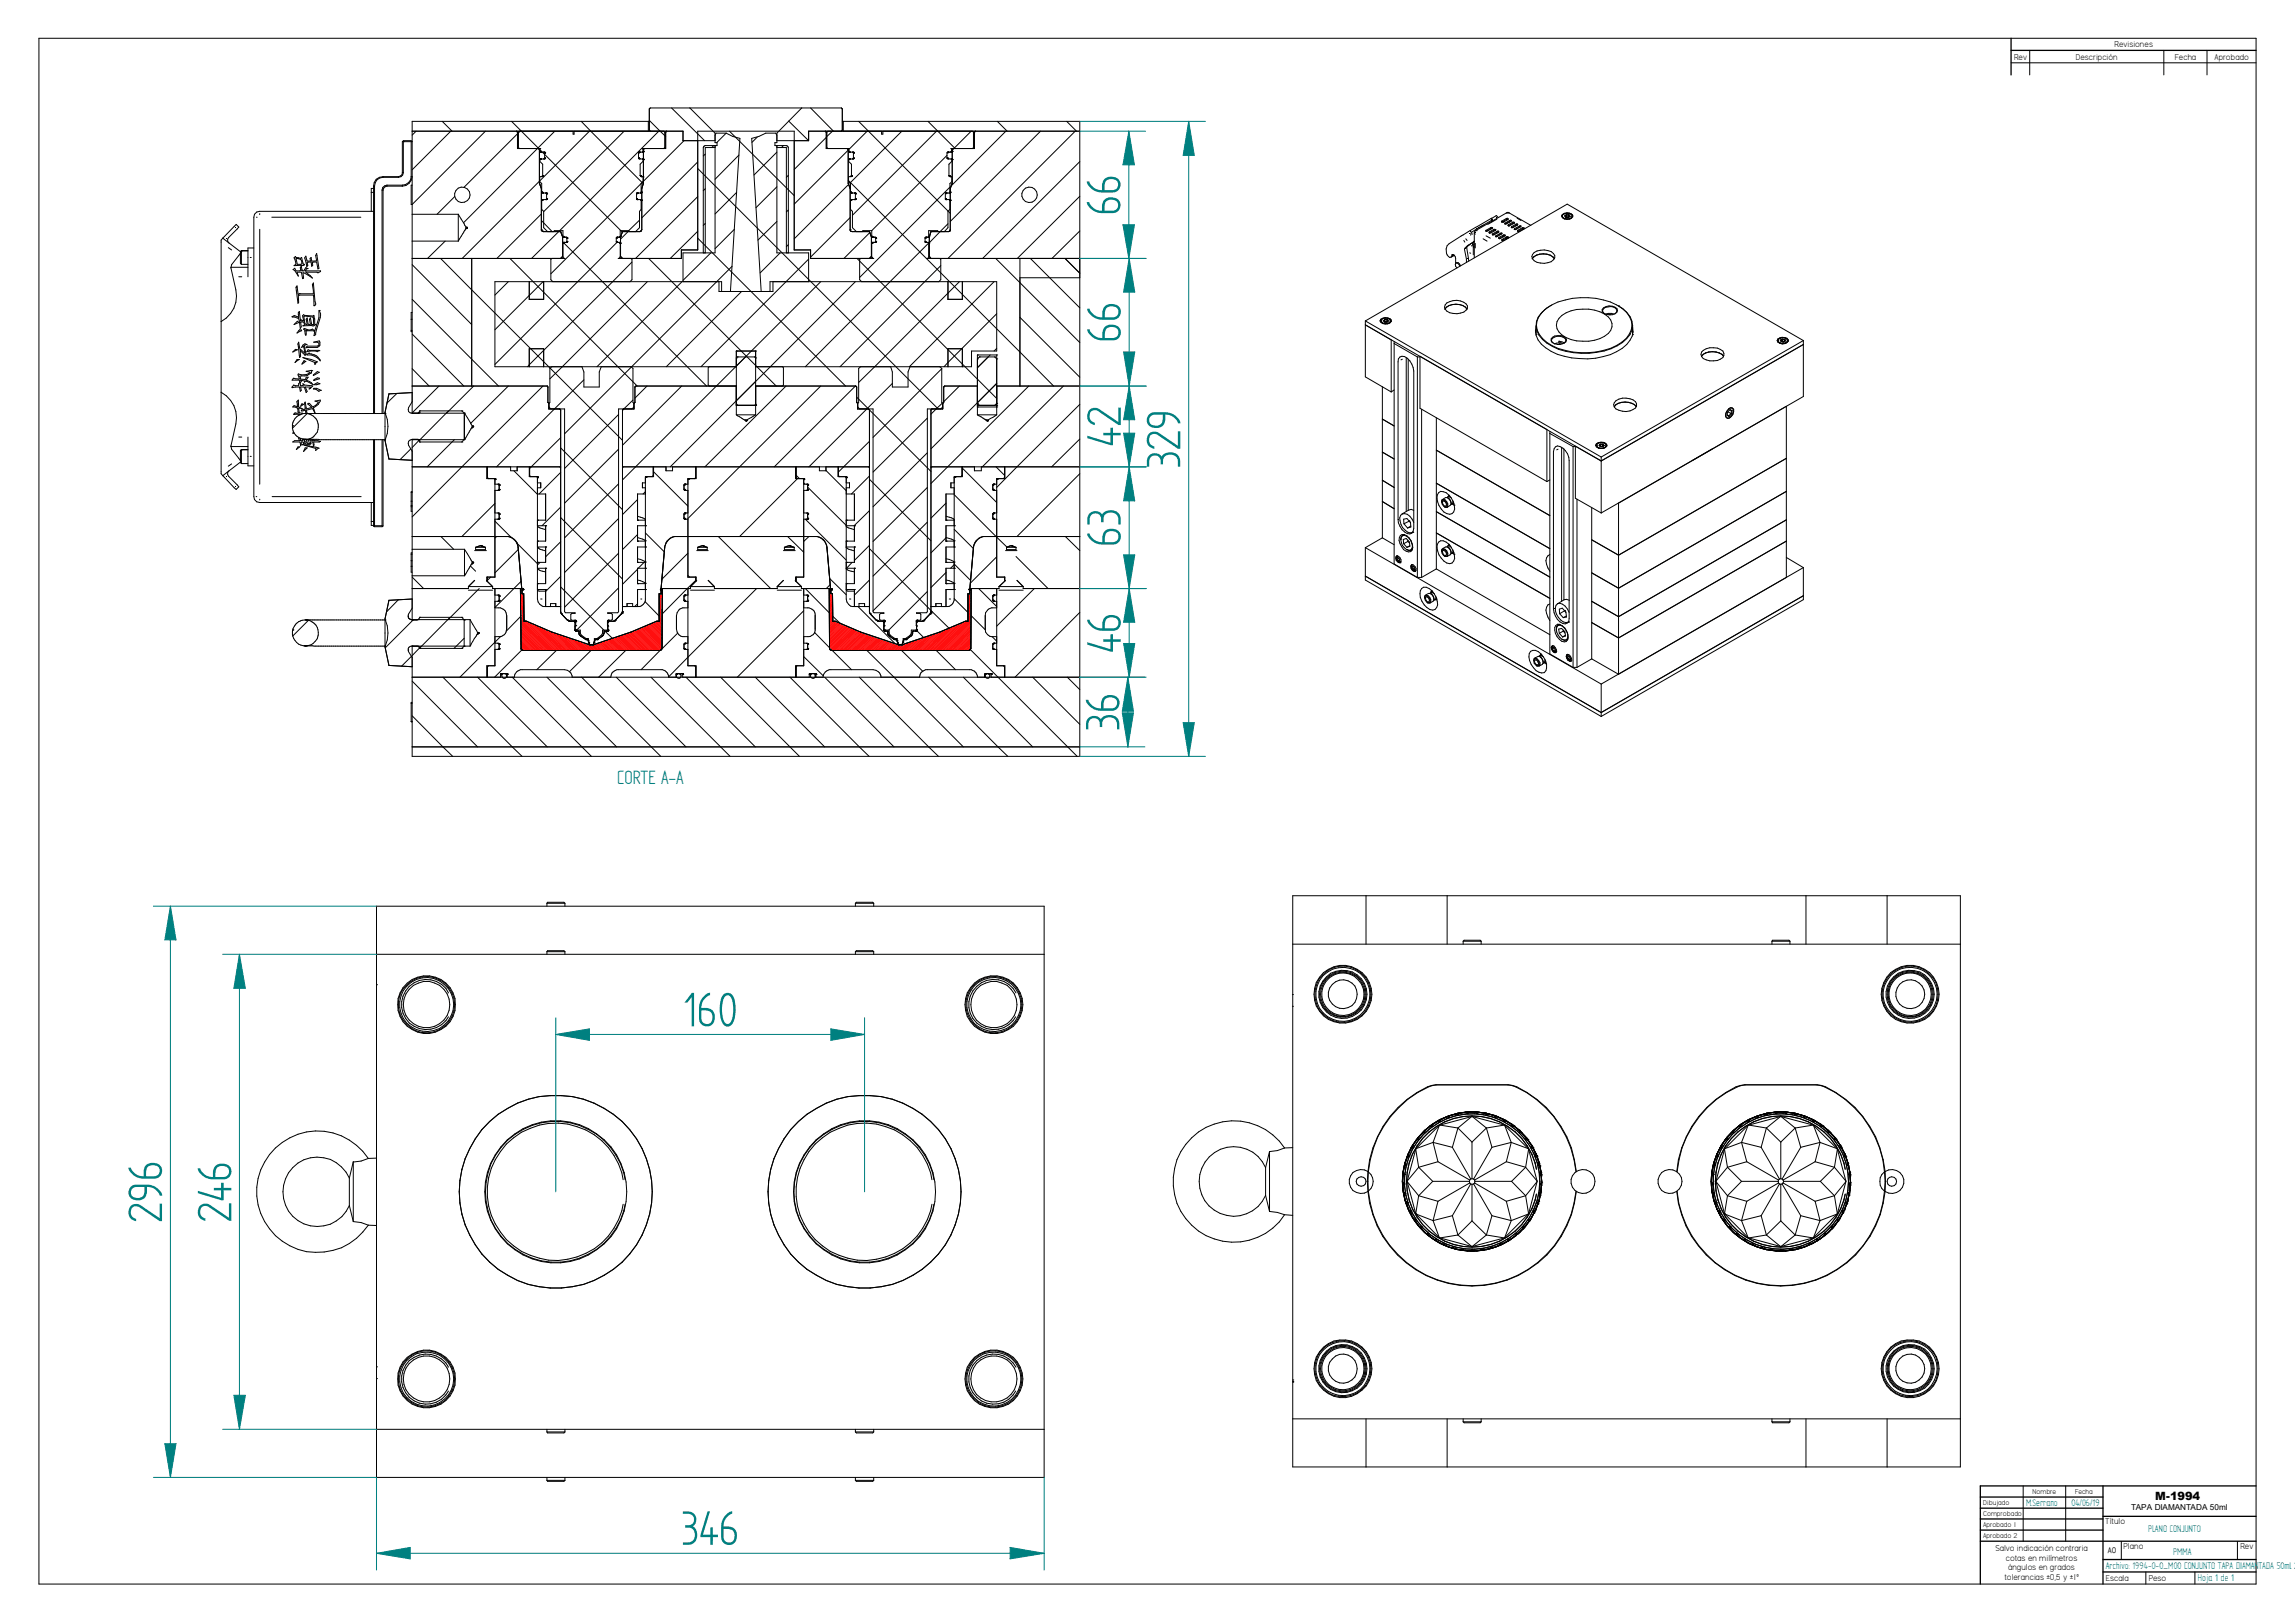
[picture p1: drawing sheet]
<svg xmlns="http://www.w3.org/2000/svg" width="297mm" height="210mm" viewBox="0 0 297 210" stroke-linecap="round" stroke-linejoin="round" font-family="sans-serif">
<defs><g id="words">
<g font-size="7" fill="#008080">
<text x="145" y="27.9" transform="rotate(-90 145 27.9)">66</text>
<text x="145" y="44.4" transform="rotate(-90 145 44.4)">66</text>
<text x="145" y="57.8" transform="rotate(-90 145 57.8)">42</text>
<text x="152.7" y="60.6" transform="rotate(-90 152.7 60.6)">329</text>
<text x="145" y="70.8" transform="rotate(-90 145 70.8)">63</text>
<text x="145" y="84.5" transform="rotate(-90 145 84.5)">46</text>
<text x="144.9" y="94.6" transform="rotate(-90 144.9 94.6)">36</text>
<text x="88.4" y="132.8">160</text>
<text x="21" y="158.2" transform="rotate(-90 21 158.2)">296</text>
<text x="29.9" y="158.2" transform="rotate(-90 29.9 158.2)">246</text>
<text x="88.1" y="199.9">346</text>
</g>
<text font-size="2.8" fill="#008080" x="79.9" y="101.4">CORTE A-A</text>
<text font-size="1.5" x="278.9" y="194.1">M-1994</text>
<g font-size="1.4" fill="#008080">
<text x="262.2" y="194.9">M.Serrano</text>
<text x="268.1" y="194.9">04/06/19</text>
<text x="272.5" y="203">Archivo: 1994-0-0_M00 CONJUNTO TAPA DIAMANTADA 50ml 2cv</text>
<text x="278" y="198.2">PLANO CONJUNTO</text>
<text x="281.3" y="201.2">PMMA</text>
<text x="284.4" y="204.6">Hoja 1 de 1</text>
</g>
<g font-size="1.2">
<text x="260.6" y="7.7">Rev</text>
<text x="268.6" y="7.7">Descripción</text>
<text x="273.6" y="6.1">Revisiones</text>
<text x="281.5" y="7.7">Fecha</text>
<text x="286.6" y="7.7">Aprobado</text>
<text x="272.5" y="197.2">Título</text>
<text x="258.2" y="200.7">Salvo indicación contraria</text>
<text x="259.6" y="202">cotas en milímetros</text>
<text x="259.9" y="203.2">ángulos en grados</text>
<text x="272.8" y="201">A0</text>
<text x="274.8" y="200.4">Plano</text>
<text x="289.9" y="200.4">Rev</text>
<text x="259.4" y="204.5">tolerancias ±0,5 y ±1º</text>
<text x="272.5" y="204.6">Escala</text>
<text x="278.1" y="204.6">Peso</text>
</g>
<text font-size="1.1" x="275.8" y="195.5">TAPA DIAMANTADA 50ml</text>
<g font-size="1">
<text x="256.7" y="194.7">Dibujado</text>
<text x="256.7" y="196.2">Comprobado</text>
<text x="256.7" y="197.6">Aprobado 1</text>
<text x="263.1" y="193.3">Nombre</text>
<text x="268.6" y="193.3">Fecha</text>
<text x="256.7" y="199.1">Aprobado 2</text>
</g>
</g></defs>
<g fill="none" stroke="#000" stroke-width=".13">
<path d="M5 5h287v200h-287zM53.8 17l-.5 .5M57.2 15.7l1.3 1.3M58.3 17l-5 5M62.8 17l-9.5 9.5M66.2 15.7l14.3 14.3M67 17.3l-7 7M67.3 17l-.2 .2M71.8 17l-11.8 11.8M75.2 15.7l8.1 8.1M76.3 17l-6.5 6.4M80.8 17l-10.4 10.4"/>
<path d="M84 15.6l2.1 2.1M85.3 17l-12.9 12.8M86.9 14l4.3 4.2M88.5 18.2l-5.2 5.3M91.3 19.9l-.3 .3M92.4 18.8l-.3 .3M94 17.2l-1.2 1.3M94.4 17l8.4 8.3M98 17.7l-.7 .7M100.5 19.7l-2.9 2.9M101.4 18.8l-.3 .3M102.1 15.7l2.5 2.5"/>
<path d="M104.9 14l3 3M106.9 17.8l-4.1 4.1M107.7 17l-.7 .7M109.8 19.4l-7 7M111.1 15.7l11.9 11.9M112.2 17l-2.4 2.4M116.7 17l-6.7 6.7M120.1 15.7l3.5 3.5M121.2 17l-10.9 10.9M123.2 19.5l-.2 .2M125.7 17l-2.5 2.4M129.1 15.7l1.2 1.3"/>
<path d="M130.2 17l-7.1 7M134.7 17l-11.7 11.7M138 15.7l1.3 1.3M139.1 17l-16.4 16.4M260.3 8.1h31.7M262.7 6.5v3.2M280 6.5v3.2M285.6 6.5v3.2M53.3 38.7l11.2 11.3M53.3 34.2l7.7 7.8M57 33.4l23.6 23.6M57.6 31.2l-2.3 2.2"/>
<path d="M58.8 25.4l-2.2 2.3M65.8 36.4l-1.7 1.8M66 33.4l16.5 16.6M69.8 23.5l-10 9.9M70.1 28.5l1.4 1.5M70.1 27.7l-5.8 5.7M70.3 36.4l-6.2 6.3M72.3 30l-3.5 3.4M72.8 31.3l18.6 18.7M79.8 31.4l-15.7 15.8M81.3 30l-1 .9M81.8 33.9l-13.5 13.6"/>
<path d="M82.8 28.5l-1.4 1.3M83.2 23.5l-11.9 11.9M83.8 36.4l-12.6 12.6M83.9 33.4l16.6 16.6M88.3 36.4l-11 11.1M90.3 21.8l31.1 31.1M90.3 30.8l19.1 19.2M90.3 21l-7.2 7.2M90.3 25.4l-8 8M90.3 29.9l-3.6 3.5M91.3 24.4l-.3 .3M91.3 28.9l-.3 .3"/>
<path d="M92 32.7l-3.6 3.6M94.7 34.5l-13 13M95 29.7l-2.5 2.5M95.3 24.9l-2.8 2.8M95.6 20.1l-3.1 3.1M96 37.7l-9.8 9.8M100.5 24.2l-2.7 2.7M100.5 28.7l-2.4 2.4M101 32.7l-2.6 2.6M102 22.7l-.2 .2M102 27.2l-.2 .2M102 31.7l-.2 .2"/>
<path d="M104.6 33.5l-13.9 14M106.2 36.4l-25.6 25.7M109.8 23.3l26.6 26.7M109.8 23.9l-7 7M110 28.2l-5.1 5.1M110.7 36.4l-24 24M110.9 33.4l18.1 18.2M112.6 30.1l-3.4 3.3M120.2 31.5l-16 16M121.8 34.4l-13.1 13.1M122.6 20.1l-9.8 9.7M122.7 29l-2.4 2.4"/>
<path d="M122.9 24.2l-11.6 11.7M124.2 36.4l-13.1 13.1M128.7 36.4l-11 11.1M128.9 33.4l10.8 10.9M133.3 33.4l6.4 6.4M137.8 33.4l1.9 1.9M139.7 20.9l-12.5 12.5M139.7 25.4l-8 8M139.7 29.9l-3.6 3.5M187.2 39.2a2 2 0 0 1 2.7 .4 .91 .91 0 0 1-.9 .9 2 2 0 0 1-2-.5l-.1-.2 .1-.3zM187.8 33.3l.1-.3a.43 .43 0 0 1 .5 .4v.7M188.1 33h.1"/>
<path d="M188.1 33l-.3 .3M188.4 34h.3l.3 .4M188.4 34l-.1 .2 .1 .3 .2 .2M188.4 34h.2l.2 .2 .1 .3M189.4 31.1l.2 .2M189.7 30.9l.2 .2M190.2 32.7l.1 .1M190.4 31.8h.1M190.6 31.6h.1M190.6 30.3h-.1M190.6 31.4l-.8 .6 .3 1.8M190.6 31.4v.2"/>
<path d="M190.6 31.4l.2-.2-.2 .3v.2l.1 .2M190.7 31.9h.1M190.7 32v1M190.7 32h.1M190.8 30.1l.1 .2M190.8 30.1v3.3M190.8 31.2l-.9 .6-.3 .3 .2 1.9M190.8 31.5l-.1 .5M190.9 31.5v.6M191 29.8h.2M191 29.8l-.2 .3M191.9 30.9l.5 .3"/>
<path d="M192 29.1l-.5 .3M192.3 29.8v.1M192.3 30.5l.6 .3M192.9 29.5h.3h-.1M192.9 29.5v.1M192.9 29.5l-.6 .3M192.9 29.6l-.6 .3M193 28.6h.1M193 28.6v.1M193 28.5l.2-.1-.2-.2-5.5 3.3a1.11 1.11 0 0 0 .1 1.8h.2M193 28.5l.1 .1M193.1 28.5l-1.8 1a1.31 1.31 0 0 0-.9 .7l-.1 .2"/>
<path d="M193.1 29.5l-.2 .1M193.1 29.5l-.7 .4h-.1v-.1M193.3 29.8h.2M193.3 29.7h.3l-.1 .1M193.3 29.7v.1M193.3 29.7l-.6 .3M193.3 29.8l-.6 .3v-.1M193.5 29.8l-.5 .3-.2 .1-.1-.2M193.6 30.5v.1M193.7 28.4l-1.2 .6M193.8 30.1h.1M193.8 29.9h.1l.1 .2-.7 .3h-.2l.1-.1"/>
<path d="M193.8 29.9v.2M193.8 30.1l-.6 .3v-.1M193.8 29.9l-.6 .4M193.9 28.2l-.2-.3-.6 .3M194.2 30.3h.2M194.2 30.2l.1-.1 .1 .1v.1M194.2 30.2v.1M194.2 30.2l-.6 .3M194.2 30.3l-.6 .3M194.4 30.3l-.8 .3h-.1l.1-.1M194.4 31v.1h.1M194.4 28.7h.1"/>
<path d="M194.5 28.7h.1M194.5 31.1h.1M194.5 30.6h.1M194.6 31v.1M194.6 30.4l-.6 .3v.2M194.6 30.5h.2M194.6 30.4h.2v.1M194.6 30.4v.1M194.6 30.5l-.6 .4M194.8 28.9v.1M194.8 28.9l-.1 .1h.1h.2M194.8 30.5l-.6 .4h-.1l-.1-.1"/>
<path d="M194.9 30.8h.1M194.9 27.6h.4M194.9 28.4h.3M194.9 28.3l.2-.1 .1 .1v.1M194.9 28.3v.1M194.9 28.4l-.5 .3v-.1M194.9 28.3l-.5 .3M194.9 27.6l-3.9 2.2M194.9 27.6l.3-.1 .1 .1M195 30.8h.1M195 30.8h.2M195 30.6h.1l.1 .1v.1"/>
<path d="M195 28.4v.1M195 28.9v.1M195 30.6v.2M195 30.6l-.6 .4M195 30.8l-.6 .3v-.1M195.1 30.7l-.1 .2M195.2 28.4l-.6 .3h-.3l.1-.1M195.2 30.8l-.7 .3M195.3 28.7v.1M195.3 29.2v.1M195.3 27.6l2.8 1.6M195.4 28.6h.1"/>
<path d="M195.4 28.5h.2l-.6 .5M195.4 28.5v.1M195.4 28.5l-.6 .4M195.4 28.6l-.6 .4M195.8 28.9h.2M195.8 28.7l.2 .1v.1l-.8 .4v-.2M195.8 28.7v.2M195.8 28.9l-.6 .3v-.1M195.8 28.7l-.6 .4M196 29.6v.1M196.2 29.1h.2M196.2 29h.1l.1 .1"/>
<path d="M196.2 29v.1M196.2 29.1l-.6 .4v-.2M196.2 29l-.6 .3M196.3 28.2l.5 .3M196.4 29.1l-.6 .4-.2-.1v-.1M196.6 29.3h.2M196.6 29.3h.1M196.6 29.3l-.6 .3M196.6 29.3l-.6 .4M196.8 29.3l-.7 .4h-.1v-.1M197 29.6h.2M197 29.5h.3l-.1 .1"/>
<path d="M197 29.5v.1M197 29.6l-.6 .3v-.1M197 29.5l-.6 .3M197.2 29.6l-.7 .4-.1-.1v-.1M198.3 33.5a1.95 1.95 0 0 1 2.9 0M198.5 32.7a2.13 2.13 0 0 1 2.5 .1l.2 .3a.91 .91 0 0 1-.9 .9 2 2 0 0 1-2-.5l-.1-.3zM200.6 39.6a3.2 3.2 0 0 0-1.8 2.6 3.2 3.2 0 0 0 2.1 2.6 9.5 9.5 0 0 0 9.1-.5 2.74 2.74 0 0 0 1.3-2.2M200.7 39.5h.1M202.2 27.8a1.03 1.03 0 0 1 1.3 .1v.2a.89 .89 0 0 1-1.4-.2zM202.2 27.9a.72 .72 0 0 0 1.3 0M202.2 27.9v.1a.77 .77 0 0 0 1 .3M202.4 28.3h.1"/>
<path d="M202.5 27.9h.1M202.5 27.9l.1 .2M202.6 28.1h.1M202.6 28.1h.3M202.7 27.8h.1M202.7 27.8v.3h.3v-.3M202.7 27.8h.3M202.7 27.8l-.2 .1M202.9 28.1h.1M203 27.8h.1M203 27.8l.1 .2M203.1 28h.1"/>
<path d="M203.1 28l-.2 .1M203.2 27.6a.84 .84 0 0 0-1.1 .4M203.2 27.6l.3 .2v.2M203.2 27.6a.77 .77 0 0 0-1 .3M203.2 27.6l.3 .3M203.3 28.3h-.1M203.5 27.9l-.1 .3-.2 .1M209.5 39.6h.1M209.5 39.6a3.3 3.3 0 0 1 1.8 2.5M39.8 53.5l-2 1.9M51.4 50.9l-1.3 1.3M53.2 58.1l-1.4 1.4"/>
<path d="M53.3 43.2l6.7 6.8M53.3 47.7l2.2 2.3M54.3 56.9l-1 1M56.8 50l-3.5 3.4M58 53.2l-3.8 3.8M58.8 56.9l-3.5 3.5M61.3 50l-3.5 3.5M65.8 50l-4.9 4.8M70.3 50l-17 16.9M72.6 58l8 8M72.6 56.6l-4.1 4M75.6 49.1l-11.3 11.3"/>
<path d="M80.1 53.6l-7 7M80.1 58.1l-7 7M81.7 47.5l-8.6 8.6M81.9 51.8l-1.3 1.3M83.7 50l-1.5 1.5M88.2 50l-7.6 7.6M101.7 50l-10.5 10.4M106.2 50l-17.2 17.1M110.7 50l-10.5 10.4M110.9 51.4l9.6 9.6M112.5 57.1l-3.3 3.3M115.5 49.6l-10.8 10.8"/>
<path d="M120 54.1l-7 7M120 58.6l-7 7M121.9 47.7l-8.9 8.9M122 52.2l-1.5 1.4M124.2 50l-2.1 2M128.1 45.9l-1.6 1.7M129 40.6l-6.8 6.9M129 45.1l-.3 .3M129 49.6l-8.5 8.5M132 41.1l7.7 7.7M133.1 50l-10.5 10.4M137.6 50l-10.5 10.4"/>
<path d="M139.7 52.3l-10.7 10.8M139.7 56.8l-3.6 3.6M176.7 41.5l26.1-15.1 30.6 17.7M176.7 41.5l30.5 17.6M176.7 41.5v7.3l3.3 1.9M178.7 41.5h.1M178.7 41.3l-.1 .2M178.7 41.5a.72 .72 0 0 0 1.2 .2M178.7 41.6a.69 .69 0 0 0 1 .3M178.9 54.2l1.5 .9M178.9 50v19.6M178.9 58.5l1.5 .9"/>
<path d="M178.9 41.8l.1 .1M178.9 41.2a1.05 1.05 0 0 1 1.1 .2v.2a.93 .93 0 0 1-1.4-.1M179.1 41.5h.1M179.1 41.5l.1 .2M179.2 41.7h.1M179.2 41.4h.1M179.2 41.4v.2l.3 .1v-.3M179.2 41.4h.3M179.2 41.7h.3M179.2 41.4l-.1 .1M179.3 41.1l-.6 .2-.1 .2M179.3 41.1l.7 .2v.2"/>
<path d="M179.3 41.1l-.3 .1-.3 .3M179.3 41.1l.4 .1 .3 .3-.1 .2-.2 .2M179.5 41.7h.1M179.5 41.4h.1M179.5 41.4l.1 .1M179.6 41.5h.1M179.6 41.5l-.1 .2M179.8 41.8l-.1 .1M180 41.6h.1M180 50.7v-6.7l-3.3-2 30.5 17.6M180.4 50.5l-.4 .2M180.4 44.4l3 1.8"/>
<path d="M180.4 44.2v28.8l3 1.7M181.2 46.2a1 1 0 0 1 1.3 .5l.4 .8 .1 .5v20.4l-.3 .6a1.03 1.03 0 0 1-1.3-.5l-.4-.9-.1-.4v-20.4l.1-.4zM181.5 46.5l-.2 .1M182 46.3v19.9M182.2 46.5v19.5M183.4 46.2h.4M183.4 46.2v28.5M183.8 46.1v6.7l16.4 9.5M184 53v21.7M185.9 58.3l14.7 8.4M185.9 54.1v19.5M187 40a1.95 1.95 0 0 1 2.9 0"/>
<path d="M198.8 43.3h.1M198.8 42.8v.3M198.8 42.3a2.45 2.45 0 0 0 1.2 2.7 9.4 9.4 0 0 0 7.5 1.1 5 5 0 0 0 3.7-2.6l.1-1.2M198.8 42.1v1.2M199.6 40.4a7 7 0 0 1 4.9-1.9 8.3 8.3 0 0 1 6 1.9 2.35 2.35 0 0 1 0 3.4 7.6 7.6 0 0 1-6 1.8 7 7 0 0 1-4.9-1.8 2.26 2.26 0 0 1 0-3.4zM200.2 55.6v6.7M200.6 55.8v28.8l3 1.8M200.6 56.1l3 1.7M200.9 43.6a1.24 1.24 0 0 1 1.8 .4 1.09 1.09 0 0 1-1.5 .5l-.5-.4v-.2zM201 44.4l-.2-.2v-.2a1.09 1.09 0 0 1 1.8 0v.2l-.2 .2M201.3 57.8l.2-.1a1.96 1.96 0 0 1 1.6 1.9v20.4l-.1 .4-.1 .2a.98 .98 0 0 1-1.4-.5l-.4-.8-.1-.5v-20.3zM201.5 44.6h.4"/>
<path d="M201.6 58.1l-.1 .1M201.8 44.4l-.6 .1M201.8 44.2l.7 .2M201.8 44.2l.4 .3M201.8 44.4l.2 .1M201.8 44.2v.2M201.8 41.2a5 5 0 0 1 5.8-.6 1.54 1.54 0 0 1 1 1.5 1.54 1.54 0 0 1-1 1.4 5.6 5.6 0 0 1-5.5-.2 1.45 1.45 0 0 1-.3-2.1zM202.1 57.9v19.9M202.4 58.1v19.5M203.6 57.8h.3M203.6 57.8v28.6M206.5 57.7a.82 .82 0 0 1 1.4 0"/>
<path d="M206.6 57.6h.1M206.6 57.6a.73 .73 0 0 1 1.3 0l-.1 .3-.2 .1M206.6 57.6l.1 .3 .5 .1M206.7 57.8a.91 .91 0 0 0 1.1 0M206.8 57.9l.1 .1M207 57.6h.1M207 57.6l.1 .1M207.1 57.8h.1M207.1 57.5h.1M207.1 57.7h.1M207.1 57.5v.2M207.1 57.8h.2"/>
<path d="M207.1 57.5l-.1 .1M207.1 57.5h.3M207.2 59.1v7.3M207.2 59.6l-3.3-1.9v6.8l3.3 1.9M207.3 57.8h.1M207.4 57.5h.1M207.4 57.8h.1M207.4 57.5v.2h-.3M207.4 57.5l.1 .1M207.5 58l.3-.1 .1-.2v-.2a.93 .93 0 0 0-1.4 .1 .85 .85 0 0 0 1.1 .4M207.5 57.7h.1M207.5 57.6h.1"/>
<path d="M207.5 57.7l-.1 .1M207.6 40.6l-.2-.4a.92 .92 0 0 1 1.1-.5l.6 .2 .2 .3-.3 .4M207.7 57.9l-.1 .1M207.8 40.6h.4h.7M207.9 57.7h.1M208.2 40.7a.94 .94 0 0 0 1.1-.5 1.07 1.07 0 0 0-1.4-.5l-.4 .1-.2 .2a.69 .69 0 0 0 .9 .7M208.9 52.6a1.99 1.99 0 0 1 2.9 0M209.1 51.9a2.2 2.2 0 0 1 2.6 .1l.1 .2v.3a1.65 1.65 0 0 1-1.8 .7l-.9-.3a.62 .62 0 0 1 0-1zM211.3 43.3h.1M211.3 42.8v.3M211.3 42.1v1.2M220.2 46.1a1.99 1.99 0 0 1 2.9 0"/>
<path d="M220.4 45.3a2.3 2.3 0 0 1 2.6 .1 .67 .67 0 0 1-.4 1.1 2.06 2.06 0 0 1-2.4-.4l-.1-.3 .1-.2zM221.6 58.1l-2.6 1.5M223.5 53.7l.2 .1M223.6 53.3l.5 .3M223.7 52.9l.3-.2 .2 .1a.78 .78 0 0 1-.1 1.1l-.3 .2h-.2l-.2-.1a.99 .99 0 0 1 .3-1.1zM223.7 53.8l.1 .1M223.9 52.8h.2a.72 .72 0 0 1-.2 1.2l-.2 .1h-.2a.85 .85 0 0 1 .4-1.3zM223.9 53l.2 .1M224.1 53.1l-.1 .4-.3 .3M224.1 53.1h.1M224.1 53.6l-.3 .3M224.2 53.1l-.1 .5"/>
<path d="M224.2 53.1l-.3-.1-.3 .3-.1 .5 .3 .1M230.1 44.1h.1M230.1 43.9a.98 .98 0 0 1 1.3 .1 .69 .69 0 0 1-1.1 .4l-.2-.1-.1-.2zM230.1 44.1a.7 .7 0 0 0 1 .3M230.2 44.2a.98 .98 0 0 0 1.1 0M230.3 44.4h.1M230.5 44h.1M230.5 44v.2M230.5 44.2h.1M230.5 44.2h.3M230.7 43.9h.1M230.7 43.9v.3"/>
<path d="M230.7 44.2h-.1M230.7 44.2h.2M230.7 43.9l.2 .1M230.7 43.9l-.2 .1M230.7 43.7h-.3l-.4 .4M230.7 43.7h.4l.3 .4M230.7 43.7l-.5 .2-.1 .2M230.7 43.7l.4 .1 .3 .3-.3 .3M230.8 44.2h.1M230.9 44h.1M231 44h.1M231 44.1h.1"/>
<path d="M231 44v.2h-.2M231.2 59.3l-21.7 12.5-3.5-2M231.2 52.6v22.1M231.2 44.4h-.1M231.4 44.1h.1M233.4 44.1l-26.2 15M233.4 44.6l-26.2 15M233.4 44.1v7.2l-26.2 15.1M53.3 74.7l1.5 1.5M57.1 69.4l1.6 1.7M60.9 73.2l.7 .7M62 76.2l-4 4"/>
<path d="M63.5 74.7l-.4 .4M64.1 65.2l-4.3 4.2M64.3 69.4l-.2 .2M67.1 71.1l-3 3M67.4 79.8l-1.9 1.9M67.4 75.2l-3.3 3.4M69.9 72.8l-.3 .3M72.6 67l8 7.9M72.6 75.9l5.7 5.8M72.6 70.1l-2 2M72.6 74.6l-2 1.9M72.6 61.1l-2.8 2.8"/>
<path d="M72.6 65.6l-2.5 2.4M80.1 62.6l-7 7M80.1 67.1l-7 7M80.1 71.6l-7 7M80.1 76.1l-5.5 5.4M82.5 64.6l-1.9 2M82.5 69.2l-1.9 1.9M82.5 73.7l-1.9 1.9M82.5 78.1l-.4 .4M83.4 72.8l-.8 .7M83.5 63.6l-.3 .3M89 74.5l.2 .2"/>
<path d="M89 71.6l-3.3 3.3M90 75.1l-4.3 4.3M93 69.4l6.7 6.8M97.9 76.2l-11.4 11.4M101.9 69.4l2.1 2.1M103 61.5l.5 .4M103.2 61.9l-7.5 7.5M104 62.5l.2 .2M104 79l-8.6 8.6M104.2 67.2l5.3 5.3M104.5 63l5 5M106.9 60.9l2.6 2.6"/>
<path d="M107.4 74.8l2.1 2.2M107.7 79.7l1 .9M111 78.5l4.8 4.8M112.5 62l8 8M112.5 71l10.3 10.3M120 63.1l-7 7M120 67.6l-7 6.9M120 72.1l-7 6.9M120 76.5l-5 5M123.5 64l5.4 5.4M123.5 68.5l2.5 2.5M123.5 73l2.1 2.1"/>
<path d="M123.5 77.5l1.8 1.7M124.5 60.6l4.5 4.4M128.9 60.4l1.1 1.1M129 69.5l1.3 1.3M131.5 72l4.1 4.2M133.9 76.2l-4.9 4.8M137.9 69.4l1.8 1.8M139.7 61.3l-8.1 8.1M139.7 79.2l-8.3 8.4M176.7 70.9v4.2l30.5 17.6M176.7 70.9l30.5 17.6M176.7 74.5l30.5 17.7 26.2-15.1"/>
<path d="M178.9 62.1l1.5 1M178.9 64.9l1.5 .9M178.9 69.6l-2.2 1.3M178.9 69.6l1.5 .9M180.7 72.1h.1M180.7 72l.1-.1a.62 .62 0 0 1 .4 .9 .58 .58 0 0 1-.5-.8zM180.7 72.2l.1 .3 .3 .3M180.7 72h.1M180.8 71.9h.1M180.8 72.4l.1-.3 .1 .1 .1 .4h-.2M180.8 72.4l.1 .2M181.1 72.8h.1"/>
<path d="M181.1 72.3l-.3 .1M181.1 72.4l-.2 .2M181.2 72.8h.1M181.2 69.3a.77 .77 0 0 1 1.2 .3 1.34 1.34 0 0 1 .2 1.8 1.03 1.03 0 0 1-1.2-.7 1.18 1.18 0 0 1-.2-1.4zM181.2 72.6l-.2 .1M181.3 69.8h.1M181.5 69.3a.96 .96 0 0 1 1.1 .6l.2 .8-.2 .5a1.21 1.21 0 0 1-1.1-1.9zM181.5 69.3l-.1 .1-.1 .4M181.7 70.4l-.1-.6 .4-.1 .4 .4 .1 .6-.4 .1M181.7 70.4l.4 .4M181.7 69.2l-.2 .1M181.7 67.8l.5 .5"/>
<path d="M181.8 69.2l-.3 .1M182 71.1h.1M182.1 71.1l.3 .1h.2M182.2 69.9v.2M182.2 70.1l-.5 .3M182.2 70.1l.2 .2M182.3 67.4h.1M182.5 70.6l-.4 .2M182.5 67.6l-.1-.2-.7 .4M182.5 67.6l.1 .6-.4 .1M182.5 67.6l-.4-.5-.4 .1v.6M182.6 68.1l-.4 .2"/>
<path d="M182.6 73.2h.1M182.6 73.3h.1M182.6 73.2v.1M182.6 73.4l.1 .3M182.6 73.2l.2-.1a.62 .62 0 0 1 .4 .9 .58 .58 0 0 1-.6-.8zM182.7 73.1h.1M182.7 73.1l-.1 .1M182.7 73.7h.1M182.7 73.4l.1-.1 .2 .1 .1 .3h-.1M182.7 73.4l.1 .2M182.8 73.7l.1 .1M182.8 68.9h.1"/>
<path d="M182.8 71l-.2 .2M182.8 71.1l-.2 .1M182.8 73.6l.2 .1M182.9 73.8h.1M183 67.6a1.41 1.41 0 0 0-1.5-1.1l-.2 .2a1.82 1.82 0 0 0 1.2 2.3l.3-.1M183 66l-.4-.1-.3 .1-.9 .5M183 73.3l-.3 .1M183 73.9h.1M183 73.5l-.2 .1M183.1 73.7h-.1M183.1 73.9h.1M183.2 73.7v.1h-.3"/>
<path d="M183.4 74.7h.6M184 76.2a.94 .94 0 0 1 1.3 .3 2.68 2.68 0 0 1 .8 1.8 .68 .68 0 0 1-1.1 .6 2.36 2.36 0 0 1-1.2-2.4zM184.4 77.3h.1M184.4 77.1l.2-.1a.7 .7 0 0 1 .5 1 .66 .66 0 0 1-.7-.9zM184.4 77.2l.1-.1a.63 .63 0 0 1 .5 .9M184.5 77.3l.1-.1 .4 .3v.2l-.1 .2a.46 .46 0 0 1-.4-.6zM184.7 78h.1M185 76.8l.4-.1 .2 .1M185 76.8l-.5 .2M185 76.8a.7 .7 0 0 1 .5 1l-.4 .2M185.2 76.5h.1M185.2 76.8h.1"/>
<path d="M185.2 76.8l.3 .5 .1 .2M185.3 76.4l-.1 .1M185.4 76.5l-.2 .1M185.4 76.6h-.1l-.2 .2M185.6 77.6h.1M185.8 77.1v.3l-.3 .3M185.8 77.6h-.2M185.8 77.6h.2M185.9 62.5l14.7 8.5M185.9 66.2l14.7 8.5M185.9 69l14.7 8.4M185.9 73.6l14.7 8.5"/>
<path d="M185.9 73.6l-1.9 1.1M185.9 77.4l-.1 .2M186 77.5l-.2 .1M186.2 63.8l.2-.2a2.13 2.13 0 0 1 1.9 2.3l-.2 .4a.81 .81 0 0 1-1.2 0 2.51 2.51 0 0 1-.9-2.2zM186.2 70.1a.94 .94 0 0 1 1.3 .3 2.68 2.68 0 0 1 .8 1.9 .68 .68 0 0 1-1.1 .6 2.36 2.36 0 0 1-1.2-2.5zM186.6 71.3h.1M186.6 64.9h.1M186.6 71.3v-.2l.2-.1a.71 .71 0 0 1 .5 1M186.6 64.8l.2-.1a.64 .64 0 0 1 .4 .9 .66 .66 0 0 1-.6-.9l.2-.1a.78 .78 0 0 1 .5 1.1M186.7 71l.4-.2a.68 .68 0 0 1 .6 1l-.4 .2M186.7 64.6l.4-.2a.73 .73 0 0 1 .7 .9l-.5 .4M186.7 71.3l.1-.1 .4 .3v.2l-.1 .2a.46 .46 0 0 1-.4-.6z"/>
<path d="M186.7 64.9l.1-.1 .4 .3v.3l-.1 .1a.46 .46 0 0 1-.4-.6zM186.9 72h.1M186.9 65.6h.1M187 72h.3M187 65.6l.3 .1M187 72a.74 .74 0 0 1-.4-.8l.2-.1a.64 .64 0 0 1 .4 .9M187.2 70.7h.4l.2 .1M187.2 64.4l.4-.1 .2 .1M187.4 70.8h.1M187.4 64.5h.1M187.4 70.8l.2 .2 .2 .5M187.4 64.5l.2 .1 .2 .5"/>
<path d="M187.5 64.1v.1M187.5 70.4v.1M187.6 70.5l-.2 .1M187.6 64.1l-.2 .1M187.7 70.6h-.2l-.2 .1M187.7 64.2h-.2l-.2 .1M187.8 65.2h.1M187.8 65.2h.2M188 71.1v.3l-.3 .3M188 71.6h-.2M188 64.8v.2l-.3 .3M188 71.6l.2 .1"/>
<path d="M188 65.2l.2 .2M188.1 71.4l-.1 .2M188.1 65l-.1 .2M188.2 71.7h.1M188.2 65.4h.1M188.2 71.5l-.2 .1M188.2 65.2h-.2M200.6 62.1l-.4 .2M200.6 71.8a.95 .95 0 0 0-.4 1.2l.4 .9M200.6 78.1a.92 .92 0 0 0-.4 1.3l.4 .9M201.8 79.4v-.6l.4-.1 .4 .5 .1 .6-.4 .1M201.8 79.4l.5 .5"/>
<path d="M202.5 79h.1M202.6 79.2l-.1-.2-.7 .4M202.7 79.7l-.4 .2M203.1 79.2a1.76 1.76 0 0 0-1.2-1.1h-.3a1.22 1.22 0 0 0 .1 1.8 1.12 1.12 0 0 0 1.2 .6M203.1 77.7l-.4-.1h-.3l-.9 .5M204.1 64.6v21.8M206 65.7v19.6M209.5 65.1v22.1l-3.5-1.9M231.2 63.6l-21.7 12.5-3.5-2M231.2 67.3l-21.7 12.5-3.5-2M231.2 70l-21.7 12.5-3.5-1.9M231.2 72.1l2.2 1.3"/>
<path d="M233.4 73.4v4.2l-26.2 15.1M233.4 73.4l-26.2 15.1M53.3 88.1l8.5 8.5M53.3 92.6l4 4M54.5 83.6l-1.2 1.2M57.3 87.6l9 9M61.8 87.6l9 9M64.8 82.3l-5.3 5.3M66.3 87.6l9 9M67.6 84.1l-3.6 3.5M70.8 87.6l9 9M72 84.2l-2.5 2.5"/>
<path d="M75.3 87.6l9 9M76.5 84.2l-2.8 2.7M79.8 87.6l9 9M81 84.2l-3.5 3.4M84.2 87.6l9.1 9M85.5 84.1l-2.5 2.6M87.7 81.9l-2 2M88.8 87.6l8.9 9M93.3 87.6l8.9 9M97.7 87.6l9 9M102.2 87.6l9 9M106.7 87.6l9 9"/>
<path d="M111.2 87.6l9 9M115.7 87.6l9 9M118.6 81.6l.9 .9M120.2 87.6l9 9M124.7 87.6l8.9 9M129.2 87.6l9 9M133.6 87.6l6.1 6.1M138.1 87.6l1.6 1.6M198.1 84.3a1 1 0 0 1 1.3 .3 2.14 2.14 0 0 1 .7 2.2 .82 .82 0 0 1-1.3 0 2.53 2.53 0 0 1-.9-2.2zM198.5 85.5v-.3l.2-.1a.95 .95 0 0 1 .6 .9l-.1 .2M198.5 85.4v.1M198.5 85.3l.2-.1a.74 .74 0 0 1 .5 .8l-.1 .1a.58 .58 0 0 1-.6-.6"/>
<path d="M198.6 85.4h.2a.5 .5 0 0 1 .3 .6l-.4-.1-.1-.3zM198.8 86.1h.1M198.9 86.1l.3 .1M199.2 84.9l.3-.1 .2 .2M199.2 84.9l-.6 .3M199.2 84.9a.77 .77 0 0 1 .4 1.1l-.4 .2M199.3 85h.1M199.3 85l.4 .6M199.3 84.8l-.1 .1M199.3 84.8h.3M199.4 84.6v.1M199.5 84.7l-.2 .1"/>
<path d="M199.7 85.7h.1M199.9 85.3v.3l-.2 .3M199.9 85.8h-.1M200 85.8l.2 .1M200 85.6l-.1 .2M200.1 85.7l-.2 .1M200.8 83.7l.1-.1a.76 .76 0 0 1 .6 .7l-.2 .2a.62 .62 0 0 1-.5-.8zM200.8 83.7l.2 .5 .3 .2M200.8 83.7h.1M200.9 83.6h.1M200.9 83.8h.3l.1 .2v.2h-.1h-.2M200.9 83.8v.2"/>
<path d="M200.9 84l.1 .2M201 83.8h-.1M201.2 83.9l-.3 .1M201.3 84.4h.1M201.3 84.1l-.3 .1M201.3 84.2v.1h-.2M201.4 81.4a1.65 1.65 0 0 0 .7 1.3M201.4 81.4h.1M201.6 80.9l-.1 .2-.1 .3M201.8 82l-.1-.6 .4-.1 .4 .4 .1 .6-.4 .1M201.8 82l.4 .4M201.8 80.8l-.2 .1"/>
<path d="M201.9 80.8h-.3a.82 .82 0 0 0-.3 1.2 1.68 1.68 0 0 0 1.1 1.1l.3-.1a1.43 1.43 0 0 0-.8-2.1h-.3l-.1 .3M201.9 80.8l-.3 .1M201.9 80.8a1.71 1.71 0 0 1 1 1.3M202.1 82.7l.3 .1h.4M202.1 82.7l.4 .1M202.3 81.5v.2M202.3 81.7l-.5 .3M202.3 81.7l.2 .2M202.6 82.2l-.4 .2M202.7 84.8l.2 .6 .2 .1M202.7 84.8l.2-.1a.77 .77 0 0 1 .5 .7l-.1 .2a.58 .58 0 0 1-.6-.8zM202.8 84.8h.1"/>
<path d="M202.8 84.7h.1M202.9 85l.1-.1 .2 .1v.2v.1l-.1 .1M202.9 85v.3M202.9 82.3v.3l-.2 .2M202.9 82.7l-.1 .1M202.9 80.5h.1M202.9 82.6l-.1 .2M202.9 85.3l.2 .1M203 80.5h.1M203.1 85h-.2M203.1 85.5h.1M203.2 85.1l-.3 .2"/>
<path d="M203.2 85.3l-.1 .1M203.2 85.6h.1M203.3 85.4h-.2M203.6 86.4h.5M206 85.3l-1.9 1.1M207.2 88.5v4.2M261.8 192.3v7.1M267.3 192.3v7.1M274.5 199.5v2.3M289.6 199.5v2.3M277.7 203.4v1.6M284.1 203.4v1.6"/>
</g>
<path d="M260.3 5v4.7M260.3 6.5h31.7M256.3 193.7h15.9M256.3 195.2h15.9M256.3 196.6h15.9M256.3 198h15.9M256.3 199.4h35.7M272.2 192.3v12.7M272.2 196.2h19.8M292 192.3h-35.7v12.7M272.2 201.8h19.8M272.2 203.4h19.8" fill="none" stroke="#000" stroke-width=".17"/>
<g fill="none" stroke="#f00" stroke-width=".13">
<path d="M67.4 76.2l.2 .2M67.4 76.3l.2 .2M67.5 76.2l.1 .1M85.3 76.9l.4 .4M85.3 77l.4 .4M85.3 77.2l.4 .4M85.3 77.3l.4 .4M85.3 77.5l.4 .4M85.3 77.6l.4 .4M85.3 77.7l.4 .4M85.3 77.9l.4 .4M85.3 78l.4 .4"/>
<path d="M85.3 78.1l.4 .5M85.3 78.3l.4 .4M85.3 78.4l.4 .4M85.3 78.6l.4 .4M85.3 78.7l.4 .4M85.3 78.9l.4 .3M85.3 79l.4 .4M85.3 79.1l.4 .4M85.3 79.3l.4 .4M85.3 79.4l.4 .4M85.3 79.5l.4 .5M85.3 79.7l.4 .4"/>
<path d="M85.3 79.8l.4 .5M85.3 80l.4 .4M85.4 76.8l.3 .4M85.5 76.2l.2 .3M85.6 76.2l.1 .1M85.6 76.4l.1 .2M85.6 76.5l.1 .3M85.6 76.7l.1 .2M85.6 76.8l.1 .2M73.3 82.4l1.8 1.8M73.5 82.5l1.7 1.7M73.7 82.6l1.6 1.6"/>
<path d="M74 82.6l1.5 1.6M74.2 82.7l1.4 1.5M74.4 82.8l1.3 1.4M74.6 82.8l1.3 1.4M74.8 82.9l1.2 1.3M75 83l1.2 1.2M75.2 83.1l1.1 1.1M75.4 83.1l1.1 1.1M75.6 83.2l1 1M75.9 83.3l.9 .9M76.1 83.4l.8 .8M76.2 83.4l.8 .8"/>
<path d="M76.4 83.4l.8 .8M76.5 83.4l.8 .8M76.7 83.4l.7 .8M76.8 83.4l.8 .8M77 83.4l.7 .8M77 83.4l.9 .8M77.2 83.3l.8 .9M77.3 83.3l.8 .9M77.4 83.2l.9 1M77.5 83.2l.9 1M77.6 83.1l1 1.1M77.7 83.1l1 1.1"/>
<path d="M77.8 83.1l1.1 1.1M77.9 83.1l1.1 1.1M78 83l1.1 1.2M78.1 83l1.2 1.2M78.2 82.9l1.2 1.3M78.3 82.9l1.2 1.3M78.4 82.9l1.3 1.3M78.5 82.8l1.3 1.4M78.7 82.8l1.3 1.4M78.7 82.8l1.4 1.4M78.9 82.7l1.4 1.5M79 82.7l1.4 1.5"/>
<path d="M79.1 82.7l1.5 1.5M79.2 82.6l1.5 1.6M79.3 82.6l1.5 1.6M79.4 82.5l1.6 1.7M79.5 82.5l1.6 1.7M79.6 82.5l1.7 1.7M79.7 82.5l1.7 1.7M79.8 82.4l1.7 1.8M79.9 82.4l1.8 1.8M80 82.3l1.8 1.9M80.1 82.3l1.9 1.9M80.2 82.3l1.9 1.9"/>
<path d="M80.3 82.3l2 1.9M80.4 82.2l2 2M80.6 82.2l1.9 2M80.6 82.1l2.1 2.1M80.8 82.1l2 2.1M80.9 82l2.1 2.2M81 82l2.1 2.2M81.1 82l2.1 2.2M81.2 82l2.2 2.2M81.3 81.9l2.2 2.3M81.4 81.9l2.3 2.3M81.5 81.8l2.3 2.4"/>
<path d="M81.6 81.8l2.3 2.4M81.7 81.8l2.4 2.4M81.8 81.7l2.4 2.5M81.9 81.7l2.5 2.5M82 81.7l2.5 2.5M82.1 81.6l2.6 2.6M82.2 81.6l2.6 2.6M82.3 81.5l2.6 2.7M82.4 81.5l2.7 2.7M82.5 81.4l2.7 2.8M82.6 81.4l2.7 2.8M82.7 81.4l2.8 2.7"/>
<path d="M82.8 81.3l2.8 2.8M82.9 81.3l2.7 2.7M83 81.2l2.7 2.7M83.1 81.2l2.6 2.5M83.2 81.2l2.5 2.4M83.3 81.1l2.4 2.4M83.4 81.1l2.3 2.2M83.5 81l2.2 2.2M83.6 81l2.1 2.1M83.7 80.9l2 2M83.8 80.9l1.9 1.9M83.9 80.9l1.8 1.7"/>
<path d="M84 80.8l1.7 1.7M84.1 80.8l1.6 1.5M84.2 80.7l1.5 1.5M84.3 80.7l1.4 1.4M84.4 80.6l1.3 1.3M84.5 80.6l1.2 1.2M84.6 80.6l1.1 1.1M84.7 80.5l1 1M84.8 80.5l.9 .9M84.9 80.4l.8 .8M85 80.4l.7 .7M85.2 80.4l.5 .5"/>
<path d="M85.3 80.1l.4 .4M85.3 80.3l.4 .4M85.3 80.4l.4 .4"/>
</g>
<g fill="none" stroke="#f00" stroke-width=".13">
<path d="M67.4 76.5l.2 .2M67.4 76.6l.2 .2M67.4 76.8l.4 .4M67.4 76.9l.4 .4M67.4 77l.4 .5M67.4 77.2l.4 .4M67.4 77.3l.4 .4M67.4 77.5l.4 .4M67.4 77.6l.4 .4M67.4 77.8l.4 .3M67.4 77.9l.4 .4M67.4 78l.4 .4"/>
<path d="M67.4 78.2l.4 .4M67.4 78.3l.4 .4M67.4 78.4l.4 .5M67.4 78.6l.4 .4M67.4 78.7l.4 .5M67.4 78.9l.4 .4M67.4 79l.4 .5M67.4 79.2l.4 .4M67.4 79.3l.4 .5M67.4 79.5l.4 .4M67.4 79.6l.4 .4M67.4 79.8l.4 .4"/>
<path d="M67.4 79.9l.4 .4M67.6 76.8l.2 .2M107.4 76.2h-.1M107.5 76.2l-.2 .2M107.5 76.5l-.2 .2M107.5 76.6l-.2 .2M107.5 76.8l-.2 .2M107.6 76.8l-.3 .3M107.6 76.2l-.3 .3M107.7 76.8l-.4 .5M107.7 77l-.4 .4M107.7 77.1l-.4 .4"/>
<path d="M107.7 77.3l-.4 .4M107.7 77.4l-.4 .4M107.7 77.5l-.4 .4M107.7 77.7l-.4 .4M107.7 77.8l-.4 .4M107.7 77.9l-.4 .5M107.7 78.1l-.4 .4M107.7 78.2l-.4 .5M107.7 78.4l-.4 .4M107.7 78.5l-.4 .4M107.7 78.7l-.4 .4M107.7 78.8l-.4 .4"/>
<path d="M107.7 79l-.3 .3M107.7 79.1l-.3 .4M107.7 79.2l-.3 .4M107.7 79.3l-.3 .5M107.7 79.5l-.3 .4M107.7 79.6l-.3 .5M107.7 79.8l-.3 .4M107.7 79.9l-.3 .4M125.4 76.8l-.1 .2M125.6 76.2l-.1 .2M125.6 80l-.3 .4M125.7 76.2l-.2 .3"/>
<path d="M125.7 76.4l-.2 .2M125.7 76.5l-.2 .3M125.7 76.7l-.4 .4M125.7 76.8l-.4 .5M125.7 77l-.4 .4M125.7 77.1l-.4 .4M125.7 77.3l-.4 .4M125.7 77.4l-.4 .4M125.7 77.6l-.4 .4M125.7 77.7l-.4 .4M125.7 77.8l-.4 .4M125.7 78l-.4 .4"/>
<path d="M125.7 78.1l-.4 .4M125.7 78.3l-.4 .4M125.7 78.4l-.4 .4M125.7 78.5l-.4 .5M125.7 78.7l-.4 .4M125.7 78.8l-.4 .4M125.7 79l-.4 .4M125.7 79.1l-.4 .4M125.7 79.2l-.4 .5M125.7 79.4l-.4 .4M125.7 79.5l-.4 .5M125.7 79.7l-.4 .4"/>
<path d="M125.7 79.8l-.4 .4M67.4 80l4.1 4.2M67.4 80.2l4 4M67.4 80.3l3.8 3.9M67.4 80.5l3.7 3.7M67.4 80.6l3.6 3.6M67.4 80.7l3.4 3.5M67.4 80.9l3.3 3.3M67.4 81l3.1 3.2M67.4 81.2l3 3M67.4 81.3l2.8 2.9M67.4 81.4l2.7 2.8"/>
<path d="M67.4 81.6l2.5 2.6M67.4 81.7l2.4 2.5M67.4 81.9l2.3 2.3M67.4 82l2.1 2.2M67.4 82.2l2 2M67.4 82.3l1.9 1.9M67.4 82.5l1.7 1.7M67.4 82.6l1.6 1.6M67.4 82.7l1.4 1.5M67.4 82.9l1.3 1.3M67.4 83l1.1 1.2M67.4 83.2l1 1"/>
<path d="M67.4 83.3l.8 .9M67.4 83.4l.7 .8M67.4 83.6l.5 .6M67.4 83.7l.4 .5M67.4 83.9l.3 .3M67.9 80.4l3.7 3.8M68 80.4l3.8 3.8M68.2 80.4l3.7 3.8M68.5 80.5l3.6 3.7M68.7 80.6l3.5 3.6M69 80.7l3.3 3.5M69.2 80.9l3.3 3.3"/>
<path d="M69.4 80.9l3.2 3.3M69.7 81.1l3.1 3.1M69.9 81.2l3 3M70.2 81.3l2.9 2.9M70.4 81.4l2.8 2.8M70.7 81.5l2.6 2.7M70.9 81.6l2.6 2.6M71.2 81.7l2.4 2.5M71.4 81.8l2.3 2.4M71.6 81.9l2.3 2.3M71.8 81.9l2.2 2.3M72.1 82l2.1 2.2"/>
<path d="M72.3 82.1l2 2.1M72.5 82.1l2 2.1M72.7 82.2l1.9 2M72.9 82.3l1.9 1.9M73.1 82.4l1.8 1.8M107.7 80.1l-.3 .4M107.7 80.2l-.3 .4M107.8 80.3l-.4 .4M107.8 80.4l-.4 .5M108 80.4l-.6 .6M108.1 80.4l-.7 .8M108.2 80.4l-.8 .9"/>
<path d="M108.3 80.5l-.9 .9M108.4 80.5l-1 1.1M108.5 80.6l-1.1 1.1M108.6 80.6l-1.2 1.3M108.7 80.6l-1.3 1.4M108.8 80.7l-1.4 1.5M108.9 80.7l-1.5 1.6M109 80.8l-1.6 1.6M109.1 80.8l-1.7 1.7M109.2 80.9l-1.8 1.8M109.3 80.9l-1.9 1.9M109.4 80.9l-2 2.1"/>
<path d="M109.5 81l-2.1 2.1M109.6 81l-2.2 2.3M109.7 81.1l-2.3 2.3M109.8 81.1l-2.4 2.5M109.9 81.2l-2.5 2.5M110 81.2l-2.6 2.6M110.1 81.2l-2.7 2.7M110.2 81.3l-2.8 2.8M110.3 81.3l-2.8 2.8M110.4 81.4l-2.8 2.8M110.5 81.4l-2.7 2.8M110.6 81.4l-2.7 2.8"/>
<path d="M110.7 81.5l-2.7 2.7M110.8 81.5l-2.6 2.7M110.9 81.6l-2.6 2.6M111 81.6l-2.5 2.6M111.1 81.7l-2.5 2.5M111.2 81.7l-2.4 2.5M111.3 81.7l-2.4 2.5M111.4 81.8l-2.3 2.4M111.5 81.8l-2.3 2.4M111.6 81.9l-2.3 2.3M111.7 81.9l-2.2 2.3M111.8 82l-2.2 2.2"/>
<path d="M111.9 82l-2.2 2.2M112 82l-2.1 2.2M112.1 82l-2.1 2.2M112.2 82.1l-2 2.1M112.4 82.1l-2.1 2.1M112.4 82.2l-2 2M112.6 82.2l-2 2M112.6 82.2l-1.9 2M112.8 82.3l-1.9 1.9M112.9 82.3l-1.9 1.9M113 82.3l-1.8 1.9M113.1 82.4l-1.8 1.8"/>
<path d="M113.2 82.4l-1.7 1.8M113.3 82.4l-1.7 1.8M113.4 82.5l-1.7 1.7M113.5 82.5l-1.6 1.7M113.6 82.5l-1.6 1.7M113.7 82.6l-1.6 1.6M113.8 82.6l-1.5 1.6M113.9 82.6l-1.5 1.6M114 82.7l-1.4 1.5M114.1 82.7l-1.4 1.5M114.3 82.8l-1.4 1.4M114.3 82.8l-1.3 1.4"/>
<path d="M114.5 82.8l-1.3 1.4M114.6 82.8l-1.3 1.4M114.7 82.9l-1.3 1.3M114.8 82.9l-1.2 1.3M114.9 83l-1.2 1.2M115 83l-1.2 1.2M115.1 83.1l-1.1 1.1M115.2 83.1l-1.1 1.1M115.3 83.1l-1 1.1M115.4 83.1l-1 1.1M115.5 83.2l-.9 1M115.6 83.2l-.9 1"/>
<path d="M115.7 83.3l-.8 .9M115.8 83.3l-.8 .9M116 83.3l-.9 .9M116 83.4l-.7 .8M116.2 83.4l-.8 .8M116.3 83.4l-.8 .8M116.5 83.4l-.8 .8M116.6 83.4l-.8 .8M116.7 83.4l-.7 .8M116.9 83.4l-.8 .8M117.1 83.3l-.9 .9M117.3 83.2l-.9 1"/>
<path d="M117.5 83.2l-1 1M117.7 83.1l-1 1.1M117.9 83l-1.1 1.2M118.2 83l-1.2 1.2M118.4 82.9l-1.3 1.3M118.6 82.8l-1.3 1.4M118.8 82.8l-1.4 1.4M119 82.7l-1.5 1.5M119.2 82.6l-1.5 1.6M119.4 82.5l-1.6 1.7M119.6 82.5l-1.7 1.7M119.8 82.4l-1.7 1.8"/>
<path d="M120.1 82.3l-1.9 1.9M120.3 82.3l-1.9 1.9M120.5 82.2l-2 2M120.7 82.1l-2 2.1M120.9 82l-2.1 2.2M121.1 82l-2.1 2.2M121.3 81.9l-2.2 2.3M121.5 81.8l-2.3 2.4M121.8 81.7l-2.4 2.5M122 81.6l-2.5 2.6M122.3 81.5l-2.7 2.7M122.5 81.4l-2.7 2.8"/>
<path d="M122.8 81.3l-2.9 2.9M123 81.2l-2.9 3M123.2 81.1l-3 3.1M123.5 81l-3.1 3.2M123.7 80.9l-3.2 3.3M124 80.8l-3.4 3.4M124.2 80.7l-3.4 3.5M124.5 80.6l-3.6 3.6M124.7 80.5l-3.6 3.7M124.9 80.4l-3.7 3.8M125.1 80.4l-3.8 3.8M125.2 80.4l-3.7 3.8"/>
<path d="M125.6 84l-.1 .1M125.6 80.1l-4 4.1M125.6 80.3l-3.8 3.9M125.6 80.4l-3.7 3.8M125.6 80.5l-3.6 3.7M125.6 80.7l-3.4 3.5M125.6 80.8l-3.3 3.4M125.6 81l-3.1 3.2M125.6 81.1l-3 3.1M125.6 81.2l-2.8 3M125.6 81.4l-2.7 2.8M125.6 81.5l-2.5 2.7"/>
<path d="M125.6 81.7l-2.4 2.5M125.6 81.8l-2.3 2.4M125.6 82l-2.1 2.2M125.6 82.1l-2 2.1M125.6 82.3l-1.9 1.9M125.6 82.4l-1.7 1.8M125.6 82.5l-1.6 1.7M125.6 82.7l-1.4 1.5M125.6 82.8l-1.3 1.4M125.6 83l-1.1 1.2M125.6 83.1l-1 1.1M125.6 83.2l-.8 1"/>
<path d="M125.6 83.4l-.7 .8M125.6 83.5l-.6 .7M125.6 83.7l-.4 .5M125.6 83.8l-.3 .4"/>
</g>
<g fill="none" stroke="#000" stroke-width=".13">
<path d="M52.2 18.3h.1M52.2 18.3v4.1M52.2 18.3h1M53.2 18.3h.1M53.2 18.3v4.6M53.3 17h35.1v1.2h4.1M53.3 18.3l-.1-.1h-1l-.1 .1v4.1M66.8 17l.2 .1v2.1h3l-.2 .1v.3M67.2 17l-.1 .1v2l.1 .1M69.7 19.2l.1 .1v4.4l.3 .7v5.4v.1M69.8 19.6h.1M69.9 19.6h.1"/>
<path d="M69.9 19.7h.1M70 19.7h.1M70 19.7h.4M70.4 19.7h.1M70.5 19.8h.1M70.5 19.8v.6M74.2 17v.4h.1v-.4M82.6 19.7h.1M82.6 19.8h.1M82.6 19.8v.6M82.7 19.7h.1M82.8 19.7h.1"/>
<path d="M82.8 19.7h.3M83.1 19.7h.1M83.2 19.7h.1M83.2 19.6h.1M83.4 19.2l-.1 .1v4.4l-.2 .7v5.3l-.3 .3h-2.2l-.3 .6v2.6l.3 .2M83.9 15.7v1.3M84 15.7h-30.7v37.8M84.2 17l-.2-.2v-2.7l.2-.1h24.7l.1 .1v2.7l-.1 .2M85.9 17l.1 .1v2l-.1 .1M86.3 17l-.2 .1v2.1h-3l.1 .1v.3M89.3 14l3.2 3.2v1.3h.3v.3h-1.5l-.3 .3v13.6M92.5 18.8v13.9h-4.1v3.7"/>
<path d="M92.5 17.5l.2-.3h1.3l.8 .5 1 .2-1.3 19.8M92.5 19.1h-1.2v13.6M100.5 18.8v13.9h4.1v3.7M100.5 17.5l-.1-.3h-1.3l-.9 .5-.9 .2 1.2 19.8M100.5 19.1h1.3v13.6M103.8 14l-3.3 3.2v1.3h-.2v.3h1.5l.2 .3v13.6M106.8 17l.1 .1v2.1h3l-.1 .1v.3M107.1 17l-.1 .1v2l.1 .1M109 15.7h30.7v82.2h-86.4v-14.3M109.1 15.7v1.3M109.6 19.2l.2 .1v4.4l.2 .7v5.4l.3 .2h2.2l.3 .6v2.6l-.3 .2M109.8 19.6h.1"/>
<path d="M109.9 19.6h.1M109.9 19.7h.1M109.9 19.7h.4M110.3 19.7h.1M110.4 19.7h.1M110.4 19.8h.1M110.4 19.8v.6M114.1 17v.4h.2v-.4M122.6 19.8h.1M122.6 19.8v.6M122.6 19.7h.1M122.7 19.7h.1"/>
<path d="M122.7 19.7h.4M123.1 19.7h.1M123.1 19.6h.1M123.2 19.6h.1M123.4 19.2l-.2 .1v4.4l-.2 .7-.1 5.5M125.9 17l.1 .1v2l-.1 .1M126.2 17l-.1 .1v2.1h-3l.1 .1v.3M139.7 17h-35.1v1.2h-4.1M28.8 30.8l-.2 .3v30.2l.2 .3M28.8 30.8l2.4 1.8-1.2 1.6-.1 .5 .6 2.8a3.7 3.7 0 0 1-1.9 4.1M28.8 30.8l1.8-1.8 .3 .4-1.4 1.5v.3l.2 .3M29.5 32l.5 .3"/>
<path d="M29.8 34.6h2.3M30.9 35.8h.4M31.1 32.6h.1M31.1 32.8v1.3l.1 .1M31.2 32.5h.1M31.2 34.2h.9M31.2 32.5v1.7M31.2 32.5h.9M32.1 32.4h-.9l-.1 .2M32.4 33.3h.1M32.9 32.1h-.8v3.7M33.2 28.1h.1"/>
<path d="M33.6 27.6v.2M33.6 29.7v33M35.2 28.1h11.5M38.1 33.4l.1-.2 .1 .1 .6 .1 .1-.1 .2 .7 .1 .2h.1l-.1 .1-1.2 .1 .2-.2zM38.3 33.5h.1M38.3 37.2h.1M38.3 37.2l.1-.2 .2 1.1 .2-.1h1.8l-.2-1.2 .2-.2 .3 2.6v.2l-.3 .2M38.3 37.2l.3 2 .1-.1-.1-.8 .2-.1h1.8v1.3M38.4 33.4l.5 .2 .1 .1 .1 .5h-.6l-.2-.7M39.2 36h.1M39.5 35.1h.1M39.5 35.1h2l-.4 .2-.1-.1h-1.4l.8 .8-.5-.4-.7-.3 .1 .6-.1 .2"/>
<path d="M39.6 33.1l.2 .7h.4l-.1-.4 .2-.1v.5l.7-.1-.1-.6 .1-.3 .3 1.9-.2 .1-.1-.9-.6 .1 .1 .3-.2 .2v-.6l-.5 .1v.3l-.1 .2-.2-1.1zM39.7 34.8h.1M39.7 34.8l-.2 .2M39.8 34.8h.1M39.8 34.7l-.2-.1-.3 .5h-.1l-.2-.6-.1 .1 .1 .4-.7 .1-.2-.4-.2 .2 .2 .1 .5 .7-.2-.5h.6l.2 .8M40.6 39.5h.1M48 24.9h.3M48.3 27.3h-14.7l-.4 .1-.3 .3v.4v36.2v.3l.3 .3 .4 .1h14.7M48.3 24.4h-.3v2.9M48.3 24.1v29.4M48.3 24.1h.2M48.5 24.1v29.4"/>
<path d="M49.4 24.6h.2M49.4 24.6v28.9M49.6 22.9h2M49.6 22.9h.1M49.6 24.6v28.9M49.6 22.9a1.16 1.16 0 0 0-1.3 1.2M49.6 22.9a1.09 1.09 0 0 0-1.1 1.2M50.1 24h2M50.1 24.1h2M50.1 24.1l-.4 .2-.1 .3M50.1 24v.1M50.1 24h-.3l-.3 .3-.1 .3"/>
<path d="M51.6 22.9h.1M52.1 24v.1M52.1 22.4h.1M52.1 22.4l-.1 .2-.4 .3M52.2 22.4l-.1 .2-.2 .3h-.3M53.2 22.9h.1a1.31 1.31 0 0 1-1.2 1.2M53.2 22.9a1.16 1.16 0 0 1-1.1 1.1M53.3 24h-.1v2.5h.1M53.3 33.4h19.8M53.3 27.7h6M53.3 31.2h6M59.3 27.7v3.5"/>
<path d="M59.3 27.7l1 1.6M60.3 29.6h.1M60.3 29.5h.1M60.3 29.6l-1 1.6M60.3 29.4h.1M60.4 29.5h.1M61 33.4v16.6M68.5 36.4v2.3h1.9v-2.3M69.8 20.6h.1M69.8 20.7h.1M69.8 20.7v.2l.4 .4v1.4M69.9 20.6h.1"/>
<path d="M70 20.6h.1M70 20.6h.4M70.1 29.7h.1M70.1 22.9h.1M70.1 22.8h.1M70.1 24.8h.1M70.1 24.9h.1M70.1 25.9h.1M70.1 26h.1M70.1 26v1.1l.3 .2v2.2l.5 .5M70.1 22.9h-.3v.6l.3 .2v1.1M70.1 29.9h.1"/>
<path d="M70.2 22.8h.1M70.2 24.9h.1M70.2 25h.1M70.2 25.8h.1M70.2 25.9h.1M70.2 29.9l2.4 .1 .2 .6v2.6l-.2 .2M70.2 22.7h.1M70.2 25h.4M70.2 25.8h.4M70.4 20.6h.1M70.4 20.5h.1M70.5 20.5h.1"/>
<path d="M70.5 20.4h.1M70.6 25h.1M70.6 25.8h.1M70.7 25h.1M70.7 25.8h.1M70.7 25.1h.1M70.7 25.7h.1M70.7 25.1v.6M71.4 33.4l-.1 .2v2.6l.2 .2M71.6 30l.2-.2h1.1v.8M72.9 30.6h.1M72.9 31.5h.1"/>
<path d="M72.9 31.5v1.8l.1 .1M72.9 30.7h.1M72.9 31.4h.1M73 30.7h.1M73 31.4h.1M73 30.7h.2M73 31.4h.2M73.2 30.7h.1M73.2 31.4h.1M73.3 30.7h.1M73.3 31.4h.1M73.3 30.8h.1"/>
<path d="M73.3 31.3h.1M73.4 30.8h.1M73.4 31.3h.1M73.4 31.2h.1M73.4 30.8v.4M79.8 30.7h.1M79.8 30.8h.1M79.8 31.2h.1M79.8 31.3h.1M79.8 30.8v.4M79.8 31.4h.1M79.9 30.7h.1"/>
<path d="M79.9 31.4h.1M79.9 30.7h.2M79.9 31.4h.2M80 33.4h8.2v-1.1h2.1v-15.3h12.5v15.3h2.1v1.1h8.2M80.1 30.7h.1M80.1 31.4h.1M80.2 30.7h.1M80.2 31.4h.1M80.2 33.4h.1M80.2 33.4h-.1M80.2 30.6h.1M80.2 31.5h.1"/>
<path d="M80.3 30.6h.1M80.3 31.5h.1M80.3 31.5l-.1 1.8M81.5 30l-.1-.2h-1.1v.8M81.7 33.4l.1 .2v2.6l-.3 .2M82.4 25h.1M82.4 25.1h.1M82.4 25.7h.1M82.4 25.8h.1M82.4 25.1v.6M82.5 25h.1M82.5 25.8h.1"/>
<path d="M82.5 25h.3M82.5 25.8h.3M82.6 20.4h.1M82.6 20.5h.1M82.7 20.5h.1M82.8 20.6h.3M82.8 22.7h.1M82.8 25h.1M82.9 22.8h.1M82.9 25h.1M82.9 25.8h.1M82.9 24.9h.1"/>
<path d="M82.9 25.9h.1M83 22.8h.1M83 22.9h.1M83 24.9h.1M83 24.8h.1M83 26h.1M83 25.9h.1M83 22.9h.2M83 26v1.1l-.2 .2v2.2l-.5 .5M83.1 20.6h.1M83.2 20.6h.1M83.2 20.7h.1"/>
<path d="M83.2 22.9h.1M83.2 20.7v.2l-.4 .4v1.4M83.2 22.9v.6l-.2 .2v1.1M93 36.4v1.3h7v-1.3M93.4 37.7v-1.3h-29.3v11.1h31.2M99.7 37.7v-1.3h29.3v9h-3.3v2.1h-27.9M109.8 20.6h.1M109.8 20.7h.1M109.8 20.7v.2l.4 .4v1.4M109.9 20.6h.1M109.9 20.6h.4M110 29.7h.1"/>
<path d="M110.1 22.9h.1M110.1 22.8h.1M110.1 24.8h.1M110.1 24.9h.1M110.1 25.9h.1M110.1 26h.1M110.1 22.9h-.3v.6l.3 .2v1.1M110.1 26v1.1l.2 .2v2.2l.5 .5M110.2 22.8h.1M110.2 24.9h.1M110.2 25h.1M110.2 25.8h.1"/>
<path d="M110.2 25.9h.1M110.2 22.7h.1M110.2 25h.4M110.2 25.8h.4M110.3 20.6h.1M110.4 20.5h.1M110.4 20.4h.1M110.6 25h.1M110.6 25.8h.1M110.7 25.1h.1M110.7 25h.1M110.7 25.8h.1"/>
<path d="M110.7 25.7h.1M110.7 25.1v.6M111.4 33.4l-.1 .2v2.6l.2 .2M111.6 30l.1-.2h1.1v.8M112.8 30.6h.1M112.8 31.5h.1M112.8 33.3h.1M112.8 31.5v1.8M112.9 30.7h.1M112.9 31.4h.1M112.9 33.4h.1M112.9 30.7h.3"/>
<path d="M112.9 31.4h.3M113.2 30.7h.1M113.2 31.4h.1M113.3 30.8h.1M113.3 30.7h.1M113.3 31.3h.1M113.3 31.2h.1M113.3 30.8v.4M119.7 30.7h.1M119.7 30.8h.1M119.7 31.2h.1M119.7 31.3h.1"/>
<path d="M119.7 30.8v.4M119.8 30.7h.1M119.8 31.4h.1M119.8 30.7h.3M119.8 31.4h.3M119.9 33.4h19.8M120.1 30.7h.1M120.1 31.4h.1M120.1 33.4h.1M120.2 30.6h.1M120.2 31.5h.1M120.2 31.4h.1"/>
<path d="M120.2 31.5v1.8M121.5 30l-.2-.2h-1.1v.8M121.6 33.4l.2 .2v2.6l-.3 .2M122.3 25h.1M122.3 25.1h.1M122.3 25.7h.1M122.3 25.8h.1M122.3 25.1v.6M122.4 25h.1M122.4 25.8h.1M122.4 25h.4M122.4 25.8h.4"/>
<path d="M122.6 20.4h.1M122.6 20.5h.1M122.7 20.5h.1M122.7 36.4v2.3h1.8v-2.3M122.7 20.6h.4M122.8 22.7h.1M122.8 22.8h.1M122.8 25h.1M122.9 22.8h.1M122.9 25h.1M122.9 25.9h.1M122.9 25.8h.1"/>
<path d="M122.9 24.9h.1M122.9 22.9h.1M122.9 24.8h.1M122.9 26h.1M122.9 29.9l-.1 .1h-2.3l-.2 .6v2.6l.2 .2M122.9 26v1.1l-.2 .2v2.2l-.5 .5M122.9 22.9h.3v.6l-.3 .2v1.1M123 29.7l-.1 .2M123.1 20.6h.1M123.2 20.7h.1M123.2 20.6h.1M123.2 20.7v.2l-.4 .4v1.4"/>
<path d="M132 33.4v16.6M132 35.9h7.7M28.6 50.8a3.7 3.7 0 0 1 1.9 4.1l-.6 2.8 .1 .4 1.2 1.6-2.4 1.9M29.8 57.8h2.3M30.9 56.6h.4M31.1 58.3h.1M31.1 58.3v1.3M31.1 59.8l.1 .2M31.2 58.2h.1M31.2 58.2v1.8M31.2 58.2l-.1 .1M31.2 60h.9"/>
<path d="M31.2 58.2h.9M32.1 56.6v3.7h.8M32.1 58.2h-.9l-.1 .1M32.4 59.1h.1M37.8 41h.1M37.8 41l.3-.1 .6 .2-.1-.6 .1-.2 .2 1.2 .1-.1 .2 .1 .1-.1-.1-.5 .1-.2 .1 .1 1.2 .1v-.1l.1 .5v.7h.2l-.3 .2h-1.4l.2-.1-.1-.4h-.3h-.1l.1 .6-.1 .2-.2-1.3-.6-.2h-.3M37.8 55.1h.1M38 53.6h.1M38 53.6h.6v.2M38 55.9l-.1 .1h.2M38.2 45.2l.3 .1-.6 .3zM38.4 46.5h.3l-.5 .4z"/>
<path d="M38.6 53.5l-.4-.1-.2 .2M38.6 57.8h.2l-.4 .4zM38.6 53.4h.1M38.6 53.4a.64 .64 0 0 0-.4-.7h-.3l.2-.2 .5 .1-.2-.7 .2-.1 .1 .9 .4 .2-.3-.1-.1 .1v.5l.5 .1-.2 .1M38.7 41.7h.1M38.7 41.7l-.2-.1-.4 .4 .6-.3M38.7 42.8l.1-.1h.2v.1l-.6 .3zM38.7 56.6v.4M38.7 53.7h.1M38.7 53.6h.1M38.7 57h.1M38.7 57h-.6l-.2 .2h.9l.1 .5 .1-.5h.2l.1 .2-.1 .1"/>
<path d="M38.7 53.6h.2M38.9 56.7h.1M38.9 56.7v.3h.3v-.2M39 52.3l-.1 .3 .4-.3h-.2M39.1 52.3h.1M39.2 56.8h.1M39.2 57.5h.1M39.2 56.9h.1M39.3 56.9h.1M39.3 41l.1-.1 1.1 .1 .1 .1v.9h-.3l-.1-.9-.2 .2 .2 .7h-.3l-.1-.9-.2 .2 .2 .7h-.2l-.1-.1zM39.3 46.7l.3 .1-.5 .3zM39.4 56.9h.1"/>
<path d="M39.4 56.9h10.3M39.4 45.7l-.5-.5v.1l-.2-1-.1 .3 .2 1.7 .1-.2v-.7l.6 .5M39.4 56.9l.1 .5 .1-.1v-.2l.1-.2 .1 .4 .2 .1-.1-.5M39.5 56.9h.1M39.5 45.7h.1M39.5 45.9h.1M39.5 58h.3l-.5 .4zM39.6 56.9h.1M39.6 42.7h.1M39.6 53.5h.1M39.6 45h.1M39.6 44.6h.1"/>
<path d="M39.6 45l.2-.2h1.3l.2-.1v-.3l-.2-.1h-.5l.7-.2 .1 .2v.4l-.3 .3h-1.5M39.6 44.5h-.1l-.3 .2-.2 .3 .3-.2 .2 .9M39.6 44.6l-.2 .1 .2 1.1-.1 .2M39.7 53.5h.1M39.8 45.8l.2-.1v.1a1.42 1.42 0 0 1 1.4 .9 1.85 1.85 0 0 0-1.6-.8zM39.8 53.5l-.2-.4 .8-.2 .4 .6M39.8 53.5a1.7 1.7 0 0 1 1.4 1.5 1.7 1.7 0 0 1-1 1.7l-.4 .2M40 56.9l.1 .1h.3v-.1M40.3 48h.1M40.3 47.9l-.7 .1 .5 .2a1.34 1.34 0 0 1-1.5 .2v.1l.1 .5-.7-.1-.2 .3h.9l.1 .3-.1 .2v.2l-.7-.1-.2 .4 .9-.1 .2 .5 .1-.1-.1-.4h.4l.3 .7 .2-.2-.3-.5h.6l.1 .1-.2 .1 .5-.3-1.1-.2-.2-.1 .1 .1-.4 .1v-.4l.1-.1-.1-.2 .6 .1-.1 .1 .1-.1 .3 .1 .7 .3-.5-.3-.4-.2 .3-.4h-.3l-.1 .3h-.6l-.1-.4a2.24 2.24 0 0 0 1.5-.4v-.3M40.4 52.6l-.4-.4h-.1l-.1 .1 .5 .4-.7 .2-.1-.9-.1 .2 .1 .7-.2 .1-.1-.1-.2 .3 .5-.1 .1 .4M40.5 52.7h.1"/>
<path d="M40.5 52.7l.6-.5 .1-.2-.4-.1 .6-.1a1.39 1.39 0 0 1-.8 1l.2 .7M40.6 48.5l.5-.4 .2 .1-.7 .4zM40.6 56.9v.1M40.6 49.2h.1M40.6 57h.1M40.6 57l.9 .1-.2 .1h-.7v.4v.1l-.1-.5h-.3v.2h.1l-.3 .2h-.8M40.6 49.2l.5-.3h.2v.1l-.7 .2M40.6 49.8l.5-.3 .3 .2zM40.7 47.1h.1M40.7 46.9h.1M40.7 46.9l-1.5-.6 1.1 .2 .8 .3-.3 .3M40.8 46.9l-.1 .2"/>
<path d="M41.2 58h.1M41.2 58l-1.8-.4 1.5 .4v.3l.3-.3M41.3 45.4h.1M41.3 40.2v.9l-.6 1.7-.3-.2a.86 .86 0 0 1-1-.1l-.1 .1 .2 .1 .1 .7v-.7M41.3 40.2h.1M41.3 45.3h-1.3h-.1l-.2 .2 .4-.1h.8l.2 .1 .2-.1M41.3 40.2l.2 .4-.1 .5-.5 2.2-.3 .1 .1-.5-.1-.1h-.8l-.2-.1M41.4 50.5l-.4-.3h-.4v.1l.3 .1 .4 .2 .2-.1M41.5 50.5h.1M48.3 56.9l.1 11.2M48.5 56.9v11.1M49.4 56.9v11.1"/>
<path d="M49.6 56.9l-.1 11.2M49.7 56.9h.1M49.8 56.9h.1M49.8 53.5h-10.5a1.68 1.68 0 0 0-1.5 1.7 1.68 1.68 0 0 0 1.6 1.7M49.8 53.5h.1M49.8 53.4v3.6M49.8 53.4a4.4 4.4 0 0 1 0 3.6M49.8 57l.5 2.4 3 .2M53.2 42.8h.1M53.2 41.3h.1M53.3 56.9h.1M53.3 53.5h.1"/>
<path d="M53.3 40.4h-.1v2.5h.1M53.3 50h17.5l.1 .1v2l.1 .1M53.3 53.5h6.8M53.3 52l-.4 .7a.47 .47 0 0 0 0 .6 .47 .47 0 0 0 .4 .2M53.3 56.9v23.3h7.5M53.3 50.8l-3 .2-.5 2.4M53.3 56.9h6.8M54 56.9h.1M54 56.9h-.7a.51 .51 0 0 0-.4 .7l.4 .8M54 53.5h.1M54.1 53.5h.1M54.1 56.9h.1"/>
<path d="M54.1 53.4h.1M54.2 53.4h.1M54.2 56.9h.1M54.2 53.3h.1M54.2 57h.1M54.2 57l.1 .2M54.3 53.2h.1M54.3 57.2h.1M54.3 53.2l-.1 .1M54.3 53.2h5.5M54.3 57.2h5.5M59.8 53.2h.1"/>
<path d="M59.8 57.2h.1M59.8 53.2l.3 .3M60 56.9h.1M60.1 53.5h.1M60.1 56.9h.1M60.1 53.5v3.4M60.1 56.9l-.3 .3M60.1 53.5l1 1.6M61 55.4h.1M61 55.3h.1M61 55.4l-.9 1.5M61.1 55.3h.1"/>
<path d="M61.1 55.2h.1M61.1 55.1h.1M61.2 55.2h.1M68.5 47.5v-2.4h1.9v2.4M71 52.2v.7h2.1v26.3l.1 .1h1.2v.1h-.4l-.1 .1v.6l.1 .2h.4M71 52.7l.3 .2M71.4 47.5l-.2 .2v4.4l-.2 .1M72.4 52.9l.2 .1v26.2M75.3 47.5l.3 .6v2h2v-2l.2-.6M80.7 52.9l-.1 .1v26.1l-.2 .4M81.7 47.5l.2 .2v4.4l.1 .1M82 52.2v.7h-1.9v26.3l-.2 .1h-1.2v.1h.4l.1 .1v.6l-.1 .2h-.4"/>
<path d="M82 52.7l-.2 .2M91.8 47.5l-.1 .1v2.2l.1 .2M95.3 52.5h.1M95.3 46.3h.1M95.3 52.3h.1M95.3 45.4h.1M95.3 50h-13l-.1 .1v2l-.2 .1M95.3 52.5h2.5M95.3 45.4v8.3M95.3 53.7l1.1 .7M95.3 53.7h2.5M95.3 45.4h2.5"/>
<path d="M95.3 52.3l.1 .2M95.4 46.2h.1M95.4 46.2h2.3M95.4 46.2l-.1 .1M96.4 54.4h.1M96.5 54.4h.1M96.6 54.4h.1M97.7 46.2h.1M97.7 46.2l.1 .1M97.8 52.5h.1M97.8 46.3h.1M97.8 52.3h.1"/>
<path d="M97.8 45.4h.1M97.8 50h12.9l.2 .1v2l.1 .1M97.8 45.4v8.3M97.8 53.7l-1.1 .6M97.8 52.3l-.1 .2M101.3 47.5l.1 .1v2.2l-.1 .2M111 52.2v.7h2v26.3l.1 .1h1.3v.1h-.4l-.2 .1v.6l.2 .2h.3M111 52.7l.3 .2M111.4 47.5l-.3 .2v4.4l-.1 .1M112.4 52.9l.1 .1v26.2M115.3 47.5l.2 .6v2h2v-2l.3-.6M120.6 52.9l-.1 .1v26.1l-.1 .4"/>
<path d="M121.6 47.5l.3 .2v4.4l.1 .1M122 52.2v.7h-2v26.3l-.1 .1h-1.3v.1h.5l.1 .1v.6l-.1 .2h-.4M122 52.7l-.2 .2M122.7 47.5v-2.4h1.8v2.4M126.5 52.5h.1M126.5 52.2h.1M126.5 46.4h.1M126.5 45.9h.1M126.5 52.7h.1M126.5 50h-4.2l-.2 .1v2l-.1 .1M126.5 45.9v7.8M126.5 52.5h2.5"/>
<path d="M126.5 53.7h2.5M126.5 53.7l1 .6M126.5 52.2l.2 .3M126.5 45.9h2.5M126.5 52.7h2.5M126.7 46.2h.1M126.7 46.2l-.2 .2M126.7 46.2h2M127.5 54.3h.1M127.5 54.3l.1 .1M127.6 54.4h.1M127.7 54.4h.1"/>
<path d="M127.8 54.4h.1M128.7 46.2h.1M128.7 46.2l.3 .2M129 52.5h.1M129 52.2h.1M129 46.4h.1M129 45.9h.1M129 52.7h.1M129 45.9v7.8M129 50h10.7M129 53.7l-1.2 .7M129 52.2l-.3 .3"/>
<path d="M29.7 60.9l-.2 .2v.3l1.4 1.6-.3 .3-1.8-1.7M30 60l-.5 .3M33.1 64.3h.1M33.6 64.6v.1M35.2 64.3h11.5M48 65v3h.3M48 67.5h.3M48.4 68.1h1.1M48.5 68l-.1 .1M48.5 68h.9M49.4 68l.1 .1M51.6 77.6l-1.6 1.6"/>
<path d="M52.8 79.7l.1 .3M52.9 80l.2 .1M53.2 63.7h.1M53.2 65.4h.1M53.2 64.9h.1M53.2 63.7v2.5h.1M53.2 65.6h.1M53.2 73.3h.1M53.2 71.7h.1M53.2 72.6h.1M53.3 71.5h-.1v2.5h.1M53.3 69.4h12.5a1.49 1.49 0 0 1 1.3 1.4l.4 5.4"/>
<path d="M53.3 60.4h19.3M53.3 71.1h6.8M53.3 74.5h6.8M53.3 78.7l-.4 .8v.5M53.3 77.5l-3 .2-.5 2.4M54.3 79.9h.1M54.3 79.9h5.5M54.3 79.9l-.2 .3M58.3 79.9l-4 4M59.8 79.9h.1M59.8 79.9l.3 .3M60.1 71.1v3.4"/>
<path d="M60.1 71.1l1 1.5M60.6 75.9v.3h-7.3M60.6 75.9h3.2M60.6 76.4h3.2M61 73h.1M61 72.9h.1M61 73l-.9 1.5M61.1 72.9h.1M61.1 72.7h.1M61.1 72.7v.1M61.1 72.8h.1M61.2 72.8h.1"/>
<path d="M61.4 71.2h1.5M61.4 75.1l-.8 .8M61.6 70.8v.3h1.2v-.3M61.6 70.8h1.2M61.9 70.7l-.3 .1M62.2 70.6h.1M62.2 70.6l-.6 .2M62.2 70.6l-.2 .1M62.2 70.6l.6 .2M62.3 70.7h.1M62.4 70.7h.1M62.4 70.7l.4 .1"/>
<path d="M62.9 75.1l.1 .1M63 60.4v1.5h1.1v12.8h-1.1v.5M63 75.2l.8 .7M63.1 60.4v1.4l.1 .1M63.1 74.7v.5l.7 .7M63.8 75.9v.3h3.7M64 61.9h.1M64 62h.1M64.1 62.1h.1M64.1 62h.1M64.1 67.4l2.1 2.2M64.1 67.2h.3"/>
<path d="M64.1 66.4h.3M64.1 63.5h.3M64.1 62.7h.3M64.1 76.2v9.9h-1.1v1.5M64.1 78.7a1.36 1.36 0 0 1 1.3 .4l.2 .6-.1 1.9a.89 .89 0 0 1-.7 .8h-.7M64.1 77.8h.3M64.1 77h.3M64.4 77.8h.1M64.4 77h.1M64.4 67.2h.1M64.4 66.4h.1M64.4 63.5h.1"/>
<path d="M64.4 62.7h.1M64.5 77.8h.1M64.5 77h.1M64.5 67.2h.1M64.5 66.4h.1M64.5 63.5h.1M64.5 62.7h.1M64.5 67.1h.1M64.5 63.4h.1M64.6 77.8h.1M64.6 77.7h.1M64.6 77.1h.1"/>
<path d="M64.6 77h.1M64.6 67.1h.1M64.6 66.5h.1M64.6 63.4h.1M64.6 63.3h.1M64.6 62.7h.1M64.6 77.2h.1M64.6 62.8h.1M64.6 62.8v.5M64.6 66.5v.6M64.6 77.2v.4M65.7 69.4a1.66 1.66 0 0 1 1.4 1.5"/>
<path d="M66.1 60.4v.5h.8v-.5M66.5 60.9l3.1 3.1M66.9 70.3l2.7 2.6M67.4 76.2v7.7M67.5 76.2h.1M67.6 76.2h.1M67.6 76.3h.1M67.6 76.3v.1v.4h.2v3.6h.4l3.2 1.4 4.8 1.6h.7l4.8-1.6M68.5 60.4v1.3h1.1v15.8a1.07 1.07 0 0 0 .8 1h2.2M68.5 60.4v1.2l.2 .1M69.5 61.7h.1M69.6 70h.1"/>
<path d="M69.6 75.5h.1M69.6 67.3h.1M69.6 72.8h.1M69.6 61.8h.1M69.6 61.7h.1M69.6 63.9h1v3.4h-1M69.6 62.5h.4v.6h-.4M69.6 73.6h.1M69.6 70.9h.1M69.6 73.7l.3 .1 .7 .2M69.6 70.9l.3 .2 .7 .2M70 77.5h.1"/>
<path d="M70.6 70.8h.1M70.6 76.3h.1M70.6 68h.1M70.6 73.5h.1M70.6 68h-1v.2l.3 .1 .7 .2M70.6 73.5h-1v.1M70.6 76.3h-1l.2 .2h.8M70.6 70.8h-1v.1M70.6 68v2h-1M70.6 70.8v2h-1M70.6 73.5v2h-1M70.6 76.3v2.2"/>
<path d="M71.2 78.5v-.4h.7v.4M72.4 60.4l.2 .1M72.6 79.2l.1 .3 .7 .8M72.6 79.2v.2M72.6 79.4h.1M80.4 79.5l-.8 .8M80.5 79.3h.1M80.5 79.2h.1M80.5 79.3l-.1 .2M80.5 79.2v.1M80.6 79.2h.1M80.6 60.4h31.9"/>
<path d="M80.7 60.4l-.1 .1M81.2 78.5v-.4h.7v.4M82.5 75.5h.1M82.5 70h.1M82.5 72.8h.1M82.5 67.3h.1M82.5 66.8l.7 .2 .3 .2M82.5 72.3l.4 .1 .6 .3M82.5 69.6l.7 .2 .3 .2M82.5 75.1h.4l.6 .4M82.5 67.3h1M82.5 70h1"/>
<path d="M82.5 72.8h1M82.5 75.5h1M82.9 77.5h.2M83.5 77.9l1.8 1.8M83.5 70.8h.1M83.5 76.3h.1M83.5 72.7h.1M83.5 68h.1M83.5 73.5h.1M83.5 70h.1M83.5 75.5h.1M83.5 61.8h.1"/>
<path d="M83.5 69l2.5 2.4M83.5 68h-1v2M83.5 63.9h-1v3.4M83.5 70.8h-1v2M83.5 73.5h-1v2M83.5 76.3h-1v2.2M83.5 62.5h-.4v.6h.4M83.6 61.7h.1M83.6 61.8h.1M83.7 61.7h.1M84.5 60.4v1.2l-.1 .1M84.6 61l4.4 4.5"/>
<path d="M84.6 60.4v1.3h-1.1v16a.99 .99 0 0 1-.8 .8h-2.1M85.5 76.3h.1M85.5 76.2h.1M85.5 76.3l.1 .1v.4h-.3v3.6h-.3l-3.3 1.4M85.6 76.2h.1M85.6 76.2l.4-5.4a1.54 1.54 0 0 1 1.2-1.4h18.6l.2 .1a1.52 1.52 0 0 1 1 1.3l.5 5.4M85.6 76.2h-.1M85.7 76.2v7.7l-.3 .3M86.2 60.4v.5h.8v-.5M87.3 69.4a1.66 1.66 0 0 0-1.3 1.5l-.4 5.3M88.5 77.6h.1M88.5 77.7h.1"/>
<path d="M88.5 77.1h.1M88.5 67.1h.1M88.5 66.5h.1M88.5 63.3h.1M88.5 63.4h.1M88.5 62.7h.1M88.5 62.8h.1M88.5 62.8v.5M88.5 66.5v.6M88.5 77.2v.4M88.6 77.8h.1M88.6 77h.1"/>
<path d="M88.6 67.1h.1M88.6 67.2h.1M88.6 66.4h.1M88.6 66.5h.1M88.6 63.4h.1M88.6 62.7h.1M88.6 63.5h.1M88.6 67.2h.4M88.6 66.4h.4M88.6 63.5h.4M88.6 62.7h.4M88.6 77.8h.4"/>
<path d="M88.6 77h.4M89 62h.1M89 76.2v9.9h1.1v1.5M89 78.7a1.15 1.15 0 0 0-1.4 .6l-.1 .4v1.7a.96 .96 0 0 0 .8 1h.7M89.1 61.9h.1M89.1 62h.1M89.2 61.9h.1M89.4 75.9v.3h-3.8M89.4 75.9h3.1M89.4 76.4h3.1M90 60.4v1.4l-.1 .1M90 74.7v.5"/>
<path d="M90.1 60.4v1.5h-1.1v12.8h1.1v.5M90.2 71.2h1.5M90.2 75.1l-.8 .8M90.3 70.8v.3h1.2v-.3M90.3 70.8h1.2M90.9 70.6h.1M90.9 70.6l-.6 .2M90.9 70.6l.6 .2M91 70.6h.1M91 70.7h.1M91.1 70.7l.4 .1M91.7 75.1l.8 .8"/>
<path d="M92.5 75.9v.3h8.1v-.3M100.6 75.9h3.1M100.6 76.4h3.1M101.4 71.2h1.5M101.4 75.1l-.8 .8M101.5 70.8v.3h1.3v-.3M101.5 70.8h1.3M102.2 70.6h.1M102.2 70.6l-.7 .2M102.2 70.6l.6 .2M102.2 70.7h.1M102.3 70.7l.5 .1"/>
<path d="M102.9 75.1l.1 .1M103 60.4v1.5h1v12.8h-1v.5M103 75.2l.7 .7M103 60.4v1.4l.1 .1M103 74.7v.5l.7 .7M103.7 75.9v.3h3.8M103.9 61.9h.1M104 62h.1M104 61.9h.1M104 62.1h.1M104 67.2h.4M104 66.4h.4"/>
<path d="M104 63.5h.4M104 62.7h.4M104 76.2v9.9h-1v1.5M104 78.7a1.18 1.18 0 0 1 1.5 .6v2.3a.88 .88 0 0 1-.8 .8h-.7M104 77.8h.4M104 77h.4M104.2 76.2l3.1 3.1M104.4 67.2h.1M104.4 66.4h.1M104.4 63.5h.1M104.4 62.7h.1M104.4 77.8h.1"/>
<path d="M104.4 77h.1M104.4 63.4h.1M104.5 67.2h.1M104.5 67.1h.1M104.5 66.4h.1M104.5 63.4h.1M104.5 62.7h.1M104.5 77.8h.1M104.5 77h.1M104.5 66.5h.1M104.5 63.3h.1M104.5 62.8h.1"/>
<path d="M104.5 77.7h.1M104.5 77.2h.1M104.5 77.1h.1M104.5 62.8v.5M104.5 66.5v.6M104.5 77.2v.4M104.7 69.4l-.7 .7M105.7 69.4a1.66 1.66 0 0 1 1.3 1.5l.5 5.3M106 60.4v.5h.9v-.5M107.3 76.2l.1 7.7 .2 .3h17.8l.2-.3 .1-7.7M107.4 75.6l-.5 .6M107.5 76.2h.1"/>
<path d="M107.5 76.4v.4h.2l.1 3.6h.3l3.3 1.4 4.8 1.6h.6l4.8-1.6 3.3-1.4h.4v-3.6h.2v-.4M107.6 76.3h.1M107.6 76.2h.1M108.5 60.4v1.3h1v15.8a1.07 1.07 0 0 0 .8 1h2.2M108.5 60.4v1.2l.1 .1M109.2 60.4l-.7 .7M109.4 61.7h.1M109.5 61.7h.1M109.5 70h.1M109.5 75.5h.1M109.5 67.3h.1M109.5 72.8h.1"/>
<path d="M109.5 61.8h.1M109.5 68h1.1M109.5 63.9h1.1v3.4h-1.1M109.5 62.5h.4v.6h-.4M109.5 70.8h1.1M109.5 73.5h1.1M109.5 68.1l.4 .2 .7 .2M109.5 73.6l.4 .2 .7 .2M109.5 70.9l.4 .2 .7 .2M109.9 77.5h.2M110.3 72.8l-.7 .7M110.6 70.8h.1"/>
<path d="M110.6 76.3h.1M110.6 68h.1M110.6 73.5h.1M110.6 76.3h-1.1l.2 .2h.9M110.6 68v2h-1.1M110.6 70.8v2h-1.1M110.6 73.5v2h-1.1M110.6 76.3v2.2M111.2 78.5v-.4h.7v.4M112.4 60.4l.1 .1M112.5 61.6l-2.3 2.3M112.5 66.1l-2 1.9"/>
<path d="M112.5 70.6l-1.9 1.9M112.5 75.1l-1.9 1.9M112.5 79.2l.1 .3 .8 .8M112.5 79.2l.1 .2M112.6 79.4h.1M120.4 79.5h.1M120.4 79.5l-.8 .8M120.5 79.3h.1M120.5 79.2h.1M120.5 60.4h19.2M120.5 79.2v.1M120.5 79.3l-.1 .1"/>
<path d="M120.6 60.4l-.1 .1M121.1 78.5v-.4h.7v.4M122.4 75.5h.1M122.4 70h.1M122.4 72.8h.1M122.4 67.3h.1M122.4 65.1l-1.9 2M122.4 69.6l-1.9 1.9M122.4 74.1l-1.9 1.9M122.4 67.3h1.1M122.4 70h1.1M122.4 72.8h1.1"/>
<path d="M122.4 75.5h1.1M122.4 66.8l.7 .2 .4 .2M122.4 72.3l.5 .1 .6 .3M122.4 69.6l.7 .2 .4 .2M122.4 75.1h.5l.6 .4M122.6 60.4l-2.1 2.2M122.9 77.5h.1M123.5 70.8h.1M123.5 76.3h.1M123.5 72.7h.1M123.5 68h.1M123.5 73.5h.1"/>
<path d="M123.5 70h.1M123.5 75.5h.1M123.5 61.8h.1M123.5 73.1l-.5 .4M123.5 68h-1.1v2M123.5 63.9h-1.1v3.4M123.5 62.5h-.4v.6h.4M123.5 70.8h-1.1v2M123.5 73.5h-1.1v2M123.5 76.3h-1.1v2.2M123.5 61.7h.1M123.6 61.7h.1"/>
<path d="M124.5 60.4v1.2l-.1 .1M124.5 60.4v1.3h-1v16l-.3 .5-.3 .2-2.4 .1M125.4 76.3h.1M125.4 76.2h.1M125.5 76.4h.1M125.5 76.2h.1M125.7 79.7l1.8 1.8M126.1 60.4v.5h.9v-.5M126.7 76.2l2.3 2.3M127.3 69.4a1.66 1.66 0 0 0-1.3 1.5l-.5 5.3M128.5 67.1h.1M128.5 66.5h.1"/>
<path d="M128.5 63.3h.1M128.5 63.4h.1M128.5 62.7h.1M128.5 62.8h.1M128.5 77.6h.1M128.5 77.7h.1M128.5 77h.1M128.5 77.1h.1M128.5 62.8v.5M128.5 66.5v.6M128.5 77.2v.4M128.5 67.2h.1"/>
<path d="M128.5 66.4h.1M128.5 77.8h.1M128.6 67.2h.1M128.6 66.4h.1M128.6 63.4h.1M128.6 63.5h.1M128.6 62.7h.1M128.6 77.8h.1M128.6 77h.1M128.6 67.2h.4M128.6 66.4h.4M128.6 63.5h.4"/>
<path d="M128.6 62.7h.4M128.6 77.8h.4M128.6 77h.4M129 62h.1M129 72.1l-3.4 3.3M129 76.2v9.9h1v1.5M129 78.7a1.24 1.24 0 0 0-1.4 .6l-.1 2.1a.96 .96 0 0 0 .8 1h.7M129 61.9h.1M129.1 61.9h.1M129.3 75.9v.3h-3.8M129.3 75.9h3.1M129.3 76.4h3.1"/>
<path d="M130 60.4v1.4l-.1 .1M130 74.7v.5l-.7 .7M130 60.4v1.5h-1v12.8h1v.5M130 75.2l-.7 .7M130.1 71.2h1.5M130.1 75.1l-.1 .1M130.3 70.8v.3h1.2v-.3M130.3 70.8h1.2M130.9 70.6h.1M130.9 70.6l-.6 .2M130.9 70.6l.6 .2M130.9 70.7h.1"/>
<path d="M131 70.7h.1M131 70.7l.5 .1M131.6 75.1l.8 .8M132.4 75.9v.3h7.3M139.7 69.4h-12.5l-.5 .2a1.5 1.5 0 0 0-.7 1.2l-.5 5.4M37.9 81.5h.1M37.9 82.3a1.71 1.71 0 0 0 1.4 1.3h10.4M39.4 83.6h.1M39.5 83.6h.1M39.5 80.2h.1M39.6 80.2h.1M39.6 83.6h.1"/>
<path d="M39.8 80.2a1.69 1.69 0 0 1 1.4 1.7 1.69 1.69 0 0 1-1.4 1.7M39.9 80.3l-2 2M49.7 83.6h.1M49.8 80.2h-10.3a1.67 1.67 0 0 0-1.6 2.1M49.8 80.2h.1M49.8 80.1v3.6M49.8 80.1a4.4 4.4 0 0 1 0 3.6M49.8 83.7l.5 2.4 3 .2M52.9 84.1v.1M53.1 80.1l.2 .1M53.2 93.4h.1M53.2 91h.1"/>
<path d="M53.3 84.9l-1.3 1.3M53.3 83.6h.1M53.3 80.2h.1M53.3 90.9h-.1v2.5M53.3 87.6h86.4M53.3 96.6h86.4M53.5 80.2l-3.6 3.6M54.1 83.6h.1M54.1 80.2h-.8M54.1 80.2h.1M54.1 83.7h.1M54.2 83.7h.1"/>
<path d="M54.2 83.7l.1 .2M54.3 83.9h.1M54.3 83.9h5.5M57.3 96.6l1.3 1.3M59.8 83.9h.1M60 83.6h.1M60.1 80.2h.1M60.1 83.6h.1M60.1 82.6l-1.3 1.3M60.1 80.2v3.4M60.1 83.6l-.3 .3M60.8 80.2v3.4"/>
<path d="M60.8 80.2l1 1.6M60.8 83.6h-7.6l-.2 .1a.49 .49 0 0 0-.1 .6l.4 .8M61.7 82.1h.1M61.7 82.1l-.9 1.5M61.8 82h.1M61.8 81.8h.1M61.8 81.9h.1M63.2 86.1l-.1 .2v1.3M64.1 84h.3M64.1 83.2h.3M64.4 84h.1M64.4 83.3h.1"/>
<path d="M64.4 83.2h.1M64.5 84h.1M64.5 83.3h.1M64.6 84h.1M64.6 83.9h.1M64.6 83.4h.1M64.6 83.3h.1M64.6 83.4v.5M64.8 87.2h.1M64.8 87.2v.4M64.9 87.2h.1M64.9 87.2h.6"/>
<path d="M65.1 87.2l-.2 .3 .3 .3 .3-.1 .1-.3-.2-.2M65.2 87.2h.1M65.5 87.2h.1M65.6 87.2h.1M65.6 87.2v.4M66.3 96.6l1.3 1.3M66.5 87.6a1.07 1.07 0 0 1 .9-.9h5.7a.97 .97 0 0 1 .9 .9M67.4 83.9l.1 .2M67.5 84.1l.1 .1h17.8M67.8 80.2l.2 .2M68.1 80.4h.1M73.4 80.3h.1"/>
<path d="M73.4 80.3l.4 .1h.5l.1 .1M73.5 80.3h.1M73.6 80.3h.1M73.7 80.4h.1M73.8 80.4h.1M74.4 80.3h.1M74.4 80.5h.1M74.4 81.5h.1M74.4 81.6h.1M74.4 81.4h.1M74.4 81h.1M74.4 80.5v1"/>
<path d="M74.4 81.5l.1 .2M74.4 81.4l.1 .1M74.5 81.6h.1M74.5 80.3h.1M74.5 81.7h.1M74.5 81.5h.1M74.5 80.9h.1M74.5 80.4h.1M74.5 81.5h.6v.5l.1 .2 .7 .4M74.5 80.9l-.1 .1M74.5 80.4v.5M74.5 81.7h.4"/>
<path d="M74.9 81.7h.1M74.9 81.7l.1 .4M74.9 81.9l.1 .2M75 82.1l.8 .6M75.3 96.6l1.2 1.3M75.8 82.7h.1M75.8 82.8h.1M75.8 82.7l.3 .1 .2 .6M75.9 82.8h.1M75.9 82.6h.1M75.9 82.6h.3v.3M76.2 82.9h.1"/>
<path d="M76.2 82.9v.2M76.2 83.1h.1M76.2 83.1l.1 .4M76.2 83.4h.1M76.3 83.4h.1M76.3 83.5h.1M76.3 83.5h.5M76.8 83.5h.1M76.8 83.4h.1M76.9 83.1h.1M76.9 83.1l-.1 .4M76.9 82.9h.1"/>
<path d="M76.9 82.9v.2M77.2 82.6h.1M77.2 82.6h-.3v.3M77.2 82.8h.1M77.2 82.8h-.2l-.2 .6M77.3 82.8h.1M78 82.3l-.8 .5M78.1 82.1l-.1 .2M78.2 81.7h.1M78.2 81.7l-.1 .4M78.2 81.7h.3M78.3 81.7l.9 .9"/>
<path d="M78.5 81.7h.1M78.6 81.7h.1M78.6 81.6h.1M78.6 81.5h.1M78.6 80.9h.1M78.6 80.3h.1M78.6 80.4h.1M78.6 81.5h-.6l-.1 .5-.6 .6M78.6 80.9l.1 .1M78.6 80.4v.5M78.7 80.5h.1M78.7 81.6h.1"/>
<path d="M78.7 81.5h.1M78.7 81.4h.1M78.7 81h.1M78.7 80.3h.1M78.7 80.5v1M78.7 81.5l-.2 .2M78.7 81.4l-.1 .1M79 87.6l.1-.1a.9 .9 0 0 1 .7-.8h5.9a1 1 0 0 1 .8 .9M79.5 80.3h.1M79.5 80.3l-.7 .1-.1 .1M79.6 80.3h.1M81.7 81.8l-4.8 1.6"/>
<path d="M84.3 96.6l1.2 1.3M85 80.4h.1M85.5 84.1l-.1 .1M87.5 87.2h.1M87.5 87.2v.4M87.6 87.2h.1M87.6 87.2h.6M87.8 87.2a.3 .3 0 0 0-.2 .4 .3 .3 0 0 0 .4 .1 .3 .3 0 0 0 .1-.4M87.8 87.2l.3 .1M87.9 87.2l.2 .1M88.2 87.2h.1M88.3 87.2h.1"/>
<path d="M88.3 87.2v.4M88.5 83.9h.1M88.5 84h.1M88.5 83.3h.1M88.5 83.4h.1M88.5 83.4v.5M88.6 84h.1M88.6 83.3h.1M88.6 83.2h.1M88.6 84h.4M88.6 83.2h.4M89.9 86.1l.1 .2v1.3"/>
<path d="M93.3 96.6l1.2 1.3M102.2 96.6l1.3 1.3M103.1 86.1l-.1 .2v1.3M104 85l2.6 2.5M104 84h.4M104 83.2h.4M104.4 84h.1M104.4 83.3h.1M104.4 83.2h.1M104.5 84h.1M104.5 83.3h.1M104.5 83.9h.1"/>
<path d="M104.5 83.4h.1M104.5 83.4v.5M104.7 87.2h.1M104.7 87.2v.4M104.8 87.2h.1M104.9 87.2h.1M104.9 87.2h.6M105.1 87.2l-.2 .1v.3l.2 .2 .4-.1v-.4l-.2-.1M105.2 87.2h.1M105.4 81.8l2 2M105.5 87.2h.1M105.6 87.2h.1"/>
<path d="M105.6 87.2v.4M106.5 87.6a1.07 1.07 0 0 1 .8-.9h5.7a.97 .97 0 0 1 1 .9M107.7 84.2l2.5 2.5M108 80.4h.1M111.2 96.6l1.3 1.3M112.2 84.2l3.5 3.4M113.4 80.3h.1M113.4 80.3l.4 .1M113.5 80.3h.1M113.6 80.3h.1M113.6 80.4h.1M113.7 80.4h.1"/>
<path d="M113.7 80.4h.6l.1 .1M114.3 80.3h.1M114.4 81.5h.1M114.4 81.6h.1M114.4 80.5h.1M114.4 81.4h.1M114.4 81h.1M114.4 80.3h.1M114.4 80.5v1M114.4 81.5l.1 .2M114.4 81.4l.1 .1M114.4 80.9h.1"/>
<path d="M114.4 80.4h.1M114.4 80.9v.1M114.4 80.4v.5M114.5 81.6h.1M114.5 81.7h.1M114.5 81.5h.1M114.5 81.5h.6v.5l.1 .2 .6 .4M114.5 81.7h.4M114.9 81.7h.1M114.9 81.7v.4M114.9 81.9v.2M114.9 82.1l.8 .6"/>
<path d="M115.7 82.7h.1M115.7 82.7l.3 .1 .2 .6M115.7 82.8h.1M115.8 82.8h.1M115.8 82.6h.1M115.9 82.6h.1M115.9 82.6h.2v.3M116.1 82.9h.1M116.1 82.9l.1 .2M116.2 83.1h.1M116.2 83.1l.1 .4M116.2 83.4h.1"/>
<path d="M116.3 83.5h.1M116.3 83.5h.4M116.7 84.2l2.7 2.7M116.7 83.5h.1M116.8 83.4h.1M116.8 83.1h.1M116.8 83.1l-.1 .4M116.9 82.9h.1M116.9 82.9l-.1 .2M117.1 82.8h.1M117.1 82.6h.1M117.1 82.8h-.1l-.2 .6"/>
<path d="M117.1 82.6h-.2v.3M117.2 82.8h.1M117.2 82.6h.1M117.3 82.8h.1M118.1 82.1l-1 .7M118.1 81.7h.1M118.1 81.7v.4M118.1 81.9v.2M118.5 81.7h.1M118.5 81.7h-.4M118.5 81.6h.1M118.5 81.5h.1"/>
<path d="M118.5 81.5h-.6v.5l-.1 .2-.6 .4M118.6 81.6h.1M118.6 80.9h.1M118.6 80.3h.1M118.6 80.4h.1M118.6 80.9v.1M118.6 80.4v.5M118.6 81.5h.1M118.6 80.5h.1M118.6 81.4h.1M118.6 81h.1M118.6 80.5v1"/>
<path d="M118.6 81.5l-.1 .2M118.6 81.4l-.1 .1M118.7 80.3h.1M119 87.6v-.1a.9 .9 0 0 1 .8-.8h5.9a1 1 0 0 1 .8 .9M119.4 80.3h.1M119.4 80.3l-.7 .1-.1 .1M119.5 80.3h.1M120.2 96.6l1.3 1.3M121.2 84.2l2.5 2.5M125 80.4h.1M125.6 84l3.6 3.6M127.4 87.2h.1"/>
<path d="M127.4 87.2v.4M127.5 87.2h.1M127.6 87.2h.1M127.6 87.2h.6M127.7 87.2a.31 .31 0 0 0-.2 .4 .31 .31 0 0 0 .4 .1 .31 .31 0 0 0 .2-.4M127.8 87.2l.3 .1M128.2 87.2h.1M128.3 87.2h.1M128.3 87.2v.4M128.4 82.4l.6 .6M128.5 83.9h.1M128.5 84h.1"/>
<path d="M128.5 83.3h.1M128.5 83.4h.1M128.5 83.4v.5M128.6 84h.1M128.6 83.3h.1M128.6 83.2h.1M128.6 84h.4M128.6 83.2h.4M129.2 96.6l1.2 1.3M129.9 86.1l.1 .2v1.3M138.2 96.6l1.2 1.3M48.7 117.3h86.4v73.9h-86.4z"/>
<path d="M70.8 116.9v.4M70.8 116.9h2.3M70.8 116.9l.1-.1h2.1l.1 .1M73.1 116.9v.4M110.7 116.9v.4M110.7 116.9h2.4M110.7 116.9l.1-.1h2.1l.2 .1M113.1 116.9v.4M167.3 115.9h86.4v73.9h-86.4zM176.8 115.9v6.3M187.3 115.9v6.3M233.7 115.9v6.3"/>
<path d="M244.2 115.9v6.3M48.7 127.4h.1M48.7 123.5h86.4M58 128.5a3.2 3.2 0 0 0-4.9-1 3.2 3.2 0 0 0 0 5 3.2 3.2 0 0 0 4.9-.9M70.8 123.1v.4M70.8 123.1h2.3M70.8 123.1l.1-.1h2.1l.1 .1M73.1 123.1v.4M110.7 123.1v.4M110.7 123.1h2.4M110.7 123.1l.1-.1h2.1l.2 .1M113.1 123.1v.4"/>
<path d="M131.5 128.5a3.2 3.2 0 0 0-4.9-1 3.2 3.2 0 0 0-.1 5 3.2 3.2 0 0 0 4.9-.9M167.3 130.2h.1M167.3 128.7h.1M167.3 122.2h86.4M189.4 121.8v.4M189.4 121.8h2.3M189.4 121.8l.1-.1h2.1l.1 .1M191.7 121.8v.4M229.3 121.8v.4M229.3 121.8h2.3M229.3 121.8l.1-.1h2.1l.1 .1M231.6 121.8v.4"/>
<path d="M45.2 156l.5 2.1M45.2 152.4l.5-2.1v7.8M45.2 152.4v3.6M45.2 152.4a4.5 4.5 0 0 0-6.8-1.7 4.5 4.5 0 0 0 0 7.1 4.5 4.5 0 0 0 6.8-1.8M45.7 158.1l1 .1 1 .3M47.7 149.9l-1 .3-1 .2M47.7 149.9a7.9 7.9 0 0 0-11.8-1.6 7.9 7.9 0 0 0 0 11.9 7.9 7.9 0 0 0 11.8-1.7M47.7 158.5l1 .1M48.7 149.9h-1M80.6 152.7a8.9 8.9 0 0 0-12.6-6.4 8.9 8.9 0 0 0-2.7 13.9 8.9 8.9 0 0 0 14.2-1.3l.6-1.1 .4-1.1 .1-.9M80.9 152.7a9.1 9.1 0 0 0-13.4-6.4 9.1 9.1 0 0 0-1.7 14.7 9.1 9.1 0 0 0 14.5-3.1l.4-1.2 .2-.9M120.6 152.7a8.9 8.9 0 0 0-12.7-6.4 8.9 8.9 0 0 0-2.6 13.9 8.9 8.9 0 0 0 14.1-1.3l.6-1.1 .4-1.1 .2-.9"/>
<path d="M120.9 152.7a9.1 9.1 0 0 0-13.1-6.7 9.1 9.1 0 0 0-2.7 14.4 9.1 9.1 0 0 0 14.6-1.4l.6-1.1 .4-1.2 .2-.9M163.8 154.7l.5 2.1M163.8 151.1v3.6M163.8 151.1a4.5 4.5 0 0 0-6.9-1.8 4.5 4.5 0 0 0 0 7.1 4.5 4.5 0 0 0 6.9-1.7M164.3 156.8l1 .1 .9 .3M164.3 149v7.8M164.3 149l-.5 2.1M166.2 148.5l-.9 .4-1 .1M166.2 148.5a7.9 7.9 0 0 0-11.7-1.6 7.9 7.9 0 0 0 0 11.9 7.9 7.9 0 0 0 11.7-1.6M166.2 157.2l1.1 .1M167.3 148.5h-1.1M177 151.6a13.3 13.3 0 0 1 8.3-11.1l.5-.1h9.4l.6 .1a13.5 13.5 0 0 1 8.2 11.1"/>
<path d="M177 154.2a13.5 13.5 0 0 0 13.5 12.2 13.5 13.5 0 0 0 13.5-12.2M177 151.6a1.56 1.56 0 0 0-2.4 1.3 1.56 1.56 0 0 0 2.4 1.3M177 151.6v1.3v1.3M177.1 154.1a13.5 13.5 0 0 0 13.4 12.3 13.5 13.5 0 0 0 13.5-12.3M177.1 151.6a1.55 1.55 0 0 1 0 2.5M177.1 151.6v2.5M181.5 153.4h.1M181.5 153h.1M181.5 153.2h.1M181.5 153.3a8.7 8.7 0 0 0 4.3 7.2M181.5 153l.2 .2M181.5 153.4l.2 .9 .2 .1"/>
<path d="M181.6 152.1h.1M181.6 151.9h.1M181.6 153.2h.1M181.6 152v.1M181.6 152.1l-.1 .9M181.6 154.3h.1M181.6 151.8h.1M181.6 154.3l.1 .1M181.6 154.3l.3 .1M181.6 151.8v.1M181.6 151.8l.2 .2M181.6 151.9l.2 .1"/>
<path d="M181.7 154.4h.1M181.7 154.5l.2 1.2M181.7 154.6h.1M181.7 150.9h.1M181.7 153.2h.1M181.7 153.2l-.2 .2M181.7 150.9l-.1 .9M181.8 152h.1M181.8 152l-.2 .1M181.8 150.5h.1M181.8 150.5l-.1 .4 .3-.2M181.8 150.5l.2 .2"/>
<path d="M181.8 150.7h.2M181.9 154.4h.1M181.9 154.4l-.2 .2M181.9 154.4h-.2M181.9 155.5h.1M181.9 155.5l.3 .1M181.9 155.7h.1M181.9 151a8.8 8.8 0 0 0 .4 4.9M182 150.7h.1M182 155.7v.1M182 150.7l-.3 .2M182 155.8h.1"/>
<path d="M182 155.8l.4 .8 .2 .1M182.1 149.7h.1M182.1 152.8v.1M182.1 152.9l1.1 4.2M182.1 152.9l1.5 1.8M182.1 149.7l-.2 .8 .1 .2M182.2 155.6h.1M182.2 155.6l-.2 .2M182.2 149.5l-.1 .2M182.2 155.6l-.2 .1M182.2 149.5h.1M182.2 149.5l.2 .1"/>
<path d="M182.2 149.4h.1M182.2 149.4v.1M182.2 149.4l.2 .2M182.3 155.9l.5 1.1 .6 1M182.3 156.6h.1M182.3 156.6l.3 .1M182.4 149.6h.1M182.4 149.6l-.3 .1M182.4 156.8h.1M182.5 157h.1M182.5 157l.5 .7M182.6 148.5h.1"/>
<path d="M182.6 156.7h.1M182.6 156.7l-.1 .3M182.6 148.5l-.4 .9M182.6 156.7l-.1 .1M182.7 148.4l-.1 .1M182.8 148.4h.1M182.8 148.4l.1 .1M182.8 148.2a9 9 0 0 0 1.6 11.3M182.8 148.2h.1M182.8 148.2a9.1 9.1 0 0 0 1.6 11.3M182.8 148.2l.1 .3M182.8 148.2l.1 .3h-.3"/>
<path d="M182.9 148.5h.1M182.9 148.5h-.3M183 157.7h.1M183 157.7v.2M183 157.7l.2 .1M183 157.9h.1M183.1 157.9l.1 .2M183.2 158.1h.1M183.2 158.1l.5 .6M183.2 157.1h.1M183.2 157.8h.1M183.2 148.7l-1.1 4.1"/>
<path d="M183.2 148.7l.4 2.3M183.2 157.8v.3M183.2 157.8l-.1 .1M183.3 148.6l-.1 .1M183.3 147.5h.1M183.3 147.5l-.5 .7M183.4 147.3h.1M183.4 158a8.4 8.4 0 0 0 5 3.4M183.4 147.7l-.6 1.1-.5 1.1-.4 1.1M183.4 158a9 9 0 0 0 5 3.4M183.6 147.2h.1M183.6 147.2v.3h-.3"/>
<path d="M183.6 147.2l-.8 1M183.6 147.2l-.2 .1M183.6 147.2v.2M183.6 147.4h.1M183.6 154.7l-.4 2.4M183.6 151l-1.5 1.8M183.6 154.7l2.5 .7M183.6 151l1.8 1.9M183.6 147.4h-.2l-.1 .1M183.6 147.4l-.3 .1M183.7 158.7h.1M183.7 158.7h.3"/>
<path d="M183.7 158.7l.1 .2M183.8 158.9h.1M183.9 158.9l.8 .9M184 159h.1M184 158.7h.1M184 158.7v.3M184 158.7l-.1 .2M184.1 146.6h.1M184.1 146.6h.3M184.1 146.6l-.5 .6M184.2 146.4l-.1 .2M184.3 146.4h.1"/>
<path d="M184.3 146.4l.1 .2M184.4 146.3a8.9 8.9 0 0 0-2.9 7.1M184.4 159.5l.9 .7M184.4 146.3l-.8 .9M184.4 146.3h.1M184.4 146.6h.1M184.4 146.3l-.1 .1M184.4 146.3v.3M184.6 159.6h.1M184.6 159.6h.3M184.6 159.6h.3v.3M184.7 159.8h.1"/>
<path d="M184.9 159.9h.1M184.9 159.6h.1M184.9 159.6l-.2 .2 .2 .1M185.1 145.7h.1M185.1 145.7l.2 .1M185.1 145.7l-.7 .6M185.2 145.6l-.1 .1M185.3 145.6h.1M185.3 145.6v.2M185.3 145.8h.1M185.4 145.5h.1M185.4 145.5l-.1 .1"/>
<path d="M185.4 145.5l-.1 .3M185.4 152.9h4.8M185.4 152.9l-1.8 1.8M185.5 157.9l-2.2-.8 3 3M185.5 157.9l.8 2.2M185.5 147.8l-2.2 .8M185.5 147.8l2.5 .7M185.5 147.8l.6 2.5M185.9 140.4l-.5 .1a13.3 13.3 0 0 0-8.3 11.1M186.1 150.3l4.1 2.4M186.1 155.4l-.6 2.5M186.1 150.3l-2.5 .7"/>
<path d="M186.1 145h.1M186.1 145l.3 .1M186.1 145l-.7 .5M186.3 145.6l-3 3M186.3 145.6l-.8 2.2M186.3 144.9l-.2 .1M186.3 144.9h.1M186.3 144.9l.1 .2M186.4 145.6h-.1M186.4 145.6l2.3 .4M186.4 145.1h.1M186.5 144.9h.1"/>
<path d="M186.5 144.9h-.2M186.5 144.9l-.1 .2M187.2 144.5h.1M187.2 144.5l.3 .1M187.2 144.5l-.7 .4M187.4 144.4l-.2 .1M187.5 144.4h.1M187.5 144.4v.2M187.5 144.6h.1M187.5 144.4l-1.1 .5-1.1 .6-.9 .8M187.6 144.4h.1M187.6 144.4h-.1"/>
<path d="M187.6 144.4l-.1 .2M188 148.5l2.3 4.1M188 157.3l.7 2.5M188 157.3l-2.5 .6M188.5 144.1h.1M188.6 144.1l-1 .3M188.7 144.1h.1M188.7 144.1l-1.2 .3M188.7 159.8l-2.3 .4M188.7 159.8l1.8 1.5M188.7 146l1.8 1.8M188.7 146l-.7 2.5"/>
<path d="M188.8 144.1h.1M188.8 144.1l-.1 .2-.2-.2M189.7 143.9h.1M189.7 143.9h.2M189.7 143.9l.2 .2M189.7 143.9l-.9 .2M189.9 143.9h.1M189.9 144.1h.1M189.9 143.9l-1.2 .2M189.9 143.9v.2M190.1 143.9h.1M190.1 143.9l-.2 .2"/>
<path d="M190.2 152.9v.2M190.2 153.1l.1 .1M190.2 153.1l-4.1 2.3M190.2 152.7v.2M190.3 153.2l-2.3 4.1M190.3 152.6l-.1 .1M190.3 153.2h.2M190.5 144.5h.1M190.5 144.5l-4.1 1.1M190.5 144.5l-1.8 1.5M190.5 147.8v4.7M190.5 153.2v4.8"/>
<path d="M190.5 158l-1.8 1.8M190.5 158l1.9 1.8M190.5 152.5l-.2 .1M190.5 152.5l.2 .1M190.5 144.5l4.2 1.1-2.3 .4M190.5 144.5l1.9 1.5M190.7 153.2l2.4 4.1M190.7 152.6l.1 .1M190.7 153.2h-.2M190.8 153.1l4.1 2.3M190.8 152.7l.1 .2M190.8 153.1l-.1 .1"/>
<path d="M190.9 152.9h4.7M190.9 152.9l-.1 .2M190.9 143.9a9 9 0 0 1 7.3 4.3M191 143.9h.1M191 143.9l.1 .2M191.1 144.1h.1M191.1 143.9v.2M191.2 143.9h.1M191.3 143.9h.1M191.3 143.9l-.2 .2M191.3 143.9l.9 .2M192.2 144.1h.1"/>
<path d="M192.2 144.1h.2M192.2 144.1l.2 .2M192.4 144.3h.1M192.4 144.1a9 9 0 0 0-9.1 3.3M192.4 144.1l1.1 .3M192.4 159.8l-1.9 1.5M192.4 159.8l2.3 .4M192.4 146l.7 2.5M192.4 146l-1.9 1.8M192.4 144.1v.2M192.4 144.1h.1M192.4 144.1l1 .3"/>
<path d="M192.6 144.1h.1M192.6 144.1l-.2 .2M193.1 148.5l-2.4 4.1M193.1 157.3l2.5 .6M193.1 157.3l-.7 2.5M193.4 144.4h.1M193.4 144.4h.2l-.1 .2M193.4 144.4l.1 .2M193.5 144.6h.1M193.5 144.4l1.1 .5 1.1 .6 1 .8M193.5 144.4a9.3 9.3 0 0 1 4 2.8M193.6 144.4h.1"/>
<path d="M193.6 144.4l.2 .1M193.8 144.5h.1M193.8 144.5l-.3 .1M193.8 144.5l.8 .4M194.6 144.9h.1M194.6 144.9h.1l-.1 .2M194.6 144.9v.2M194.6 145.1h.1M194.7 145.6h.1M194.7 145.6l3.1 3M194.7 145.6l.9 2.2M194.8 144.9h.1"/>
<path d="M194.8 144.9l.1 .1M194.9 145h.1M194.9 145l-.3 .1M194.9 145l.7 .5M194.9 150.3l-4.1 2.4M194.9 150.3l2.5 .7M194.9 155.4l.7 2.5M195.1 140.4l.5 .1a13.3 13.3 0 0 1 8.4 11.1M195.4 145.6a8.7 8.7 0 0 0-12 2.1M195.4 145.6l1 .7 .8 .9 .8 1.1M195.4 145.6a8.8 8.8 0 0 0-12 2.1M195.4 145.6l1 .8 .8 .9 .8 1"/>
<path d="M195.6 147.8l-.7 2.5M195.6 147.8l2.2 .8M195.6 147.8l-2.5 .7M195.6 145.5h.1M195.6 152.9l1.8 1.8M195.6 145.5l.2 .1M195.6 145.5l.1 .3M195.7 145.8h.1M195.8 145.6l-.1 .2M195.8 145.6h.1M195.8 145.6l.2 .1M196 145.7h.1"/>
<path d="M196 145.7l-.3 .1M196 145.7l.6 .6M196.1 159.9h.1M196.1 159.9l-.6 .5M196.2 159.6h.1M196.2 159.6h.2M196.2 159.6l.1 .2 .1-.2M196.3 159.9l-1.1 .7-1.1 .6-1.1 .3M196.4 159.4l-1 .7M196.4 159.6h.1M196.4 159.6h-.2l-.1 .3M196.6 146.3h.1"/>
<path d="M196.6 146.6h.1M196.6 146.6h.3M196.6 146.3l.2 .1M196.6 146.3v.3M196.7 159.5l-1 .7M196.8 146.4h.1M196.8 146.4l.1 .2M196.8 146.4l-.2 .2M196.9 146.6h.1M196.9 146.6l.6 .6M197.1 159h.1M197.1 158.7h.1"/>
<path d="M197.1 158.7h.2M197.1 158.7v.3M197.1 159l-.7 .6M197.1 158.7l.1 .2M197.2 158.9h.1M197.2 158.9l-.1 .1M197.3 158.7h.1M197.3 158.7l-.1 .2M197.4 147.4h.1M197.4 147.1a8.9 8.9 0 0 1 2 4.5M197.4 151l1.5 1.8M197.4 151l-1.8 1.9"/>
<path d="M197.4 154.7l-2.5 .7M197.4 147.4l.3 .1M197.5 147.2h.1M197.5 147.2l-.1 .3h.3M197.5 147.2l.7 1M197.5 147.2l.1 .1M197.5 147.2l-.1 .2M197.6 147.4h-.2M197.6 147.4h.1M197.6 147.4l.1 .1M197.7 147.5h.1M197.7 147.5l.5 .7"/>
<path d="M197.8 157.1h.1M197.8 157.1l-3.1 3 .9-2.2M197.8 148.6v.1M197.8 157.1l-2.2 .8M197.8 157.8h.1M197.8 148.7l1.1 4.1M197.8 148.7l-.4 2.3M197.8 157.8l.1 .3M197.8 157.8l.2 .1M197.9 158.1h.1M197.9 158.1l-.6 .6M198 157.9h.1"/>
<path d="M198 148.3a8.6 8.6 0 0 1 0 9.2M198 157.5l-.8 1-.8 .9M198 148.3a8.8 8.8 0 0 1 0 9.2M198.1 157.7h.1M198.1 157.7l-.1 .2M198.1 157.7l-.3 .1M198.1 148.5h.1M198.1 148.5h.3M198.2 148.2h.1M198.2 157.6l-.7 1-1 1.1M198.2 148.2l.6 1.1M198.2 157.6l-1.6 1.9-.9 .7"/>
<path d="M198.2 148.2l.6 1.1 .4 1.2M198.2 148.2l-.1 .3M198.3 148.4l-.2 .1M198.3 148.4h.1M198.3 148.4l.1 .1M198.4 148.5h.1M198.4 156.7h.1M198.4 156.7l.1 .3M198.4 148.5l.4 .9M198.4 156.7l.2 .1M198.5 157h.1M198.5 157l-.4 .7"/>
<path d="M198.6 156.8h.1M198.7 156.6h.1M198.7 149.6h.1M198.7 149.6l.2 .1M198.7 156.6l-.1 .2M198.7 156.6l-.3 .1M198.8 149.4h.1M198.8 149.4l-.1 .2M198.8 156.5l-.6 1.1M198.8 149.3l.4 1.2 .2 1.1M198.8 149.3l.4 1.2M198.8 151.3a8.5 8.5 0 0 0-13-5.5 8.5 8.5 0 0 0 0 14.2 8.5 8.5 0 0 0 13-5.5"/>
<path d="M198.8 149.5l-.1 .1M198.9 149.5h.1M198.9 155.6h.1M198.9 149.5v.2M198.9 155.6l.1 .2M198.9 155.6l.2 .1M198.9 149.7h.1M198.9 152.9l-1.1 4.2-.4-2.4M198.9 152.8v.1M198.9 152.9l-1.5 1.8M198.9 149.7l.3 .8M199 155.8h.1"/>
<path d="M199 155.8l-.3 .8M199.1 155.7h.1M199.1 150.7h.1M199.1 150.7l.2 .2M199.1 150.7l.2 .2 .1 .9M199.1 155.5h.1M199.1 155.5l-.2 .1M199.2 150.5h.1M199.2 154.4h.1M199.2 155.3l-.4 1.2M199.2 150.5l.1 .4M199.2 150.5l.2 1.1"/>
<path d="M199.2 155.3l-.4 1.2-.6 1.1M199.2 150.5l-.1 .2M199.2 154.4l.1 .2M199.2 150.7h-.1M199.3 152h.1M199.3 152l.2 .1M199.3 150.9h.1M199.3 153.2h.1M199.3 153.2h.2M199.3 153.2l.2 .2M199.3 154.6h.1M199.3 154.5h.1"/>
<path d="M199.3 154.5v.1M199.3 154.6l-.2 1.1M199.4 154.3h.1M199.4 154.3v.1M199.4 154.3l-.2 .1M199.4 151.8h.1M199.4 151.6l.1 1.3M199.4 154.1l-.2 1.2-.4 1.2M199.4 154.1l-.2 1.2M199.4 151.8l.1 .1M199.4 151.8l-.1 .2M199.4 151.9l-.1 .1"/>
<path d="M199.5 152.1h.1M199.5 152h.1M199.5 153.4h.1M199.5 152v.1M199.5 152.1v.9M199.5 153.4l-.1 .9M199.5 153h.1M199.5 153.2h.1M199.5 152.9a8.8 8.8 0 0 1-2.1 5.8M199.5 152.9l-.1 1.2M199.5 153.2v.2M199.5 153v.2"/>
<path d="M199.5 153l-.2 .2M217 151.6a13.3 13.3 0 0 1 8.2-11.1l.6-.1h9.4l.6 .1a13.5 13.5 0 0 1 8.2 11.1M217 154.2a13.5 13.5 0 0 0 13.5 12.2 13.5 13.5 0 0 0 13.5-12.2M217 154.1a13.5 13.5 0 0 0 13.5 12.3 13.5 13.5 0 0 0 13.4-12.3M221.5 153.4h.1M221.5 153h.1M221.5 153.2h.1M221.5 153v.2M221.5 153l.2 .2M221.5 153.4l.1 .9M221.5 152.1h.1M221.5 151.9h.1"/>
<path d="M221.5 152v.1M221.5 152.1v.9M221.5 151.9l.2 .1M221.6 154.3h.1M221.6 151.8h.1M221.6 154.3v.1M221.6 154.3l.2 .1M221.6 151.8l-.1 .1M221.6 151.8l.1 .2M221.6 154.4h.1M221.6 154.5l.3 1.2M221.7 154.6h.1"/>
<path d="M221.7 150.9h.1M221.7 153.2h.1M221.7 153.2h-.2v.2M221.7 153.2l-.2 .2M221.7 150.9l-.1 .9M221.7 152h.1M221.7 152l-.2 .1M221.8 150.5h.1M221.8 150.5l-.1 .4 .3-.2M221.8 150.5l.2 .2M221.8 150.7h.2M221.8 154.4h.1"/>
<path d="M221.8 154.4l-.1 .2M221.8 154.4h-.1M221.9 155.5h.1M221.9 155.5l.2 .1M221.9 155.7h.1M221.9 155.7l.1 .1M222 150.7h.1M222 150.7l-.3 .2M222 155.8h.1M222 155.8l.3 .8M222.1 149.7h.1M222.1 152.8v.1"/>
<path d="M222.1 152.9l1.1 4.2M222.1 152.9l1.5 1.8M222.1 149.7l-.3 .8M222.1 149.5h.1M222.1 155.6h.1M222.1 155.6l-.1 .2M222.1 149.5v.2M222.1 155.6l-.1 .1M222.2 149.5l.1 .1M222.2 149.4h.1M222.2 156.5l.6 1.1 .7 1 .8 .9M222.2 149.3a8.8 8.8 0 0 0 0 7.2"/>
<path d="M222.2 156.5l.6 1.1 .7 .9 .8 1M222.2 149.3a9.2 9.2 0 0 0 0 7.2M222.2 149.4l-.1 .1M222.2 149.4l.1 .2M222.3 156.6h.1M222.3 156.6l.3 .1M222.3 149.6h.1M222.3 149.6l-.2 .1M222.4 156.8h.1M222.4 156.8l.1 .2M222.5 157h.1M222.5 157l.4 .7"/>
<path d="M222.6 148.5h.1M222.6 156.7h.1M222.6 156.7l-.1 .3M222.6 148.5l-.4 .9M222.6 156.7l-.2 .1M222.7 148.4l-.1 .1M222.7 148.4h.1M222.7 148.4l.1 .1M222.8 148.2h.1M222.8 148.2l-.6 1.1M222.8 148.2l-.1 .2M222.8 148.2v.3"/>
<path d="M222.8 148.5h.1M222.8 148.5h-.2M222.9 157.7h.1M222.9 157.7l.1 .2M222.9 157.7l.3 .1M223 157.9h.1M223 157.9l.1 .2M223.1 158.1h.1M223.1 158.1l.5 .6M223.2 157.1h.1M223.2 157.8h.1M223.2 148.7l-1.1 4.1"/>
<path d="M223.2 148.7l.4 2.3M223.2 157.8l-.1 .3M223.2 157.8l-.1 .1M223.2 148.6v.1M223.3 147.5h.1M223.3 147.5l-.5 .7M223.4 147.3h.1M223.4 158a8.4 8.4 0 0 0 4.9 3.4M223.4 147.7a8.6 8.6 0 0 0 0 10.3M223.4 147.7a8.7 8.7 0 0 0 0 10.3M223.4 158a9 9 0 0 0 4.9 3.4M223.5 147.2l-.7 1-.6 1.1"/>
<path d="M223.5 147.2l-.7 1M223.5 147.2h.1M223.5 147.2l-.1 .1M223.5 147.2l.1 .2M223.5 147.2l.1 .3h-.3M223.6 147.4h.1M223.6 154.7l-.4 2.4M223.6 151l-1.5 1.8M223.6 154.7l2.5 .7M223.6 151l1.8 1.9M223.6 147.4h-.2l-.1 .1M223.6 147.4l-.3 .1"/>
<path d="M223.6 158.7h.1M223.6 158.7l.2 .2M223.6 158.7h.3M223.8 158.9h.1M223.8 158.9l.9 .9M223.9 159h.1M223.9 158.7h.1M223.9 158.7v.3M223.9 158.7l-.1 .2M224.1 146.6h.1M224.1 146.6h.3M224.1 146.6l-.6 .6"/>
<path d="M224.2 146.4l-.1 .2M224.2 146.4h.1M224.2 146.4l.2 .2M224.3 159.5l1 .7M224.3 146.3l-.8 .9M224.3 159.5l2 1.4M224.4 146.3h.1M224.4 146.6h.1M224.4 146.3l-.2 .1M224.4 146.3v.3M224.5 159.6h.1M224.5 159.6h.3"/>
<path d="M224.5 159.6h.3v.3M224.7 159.8h.1M224.8 159.9h.1M224.8 159.6h.1M224.8 159.6l-.1 .2 .1 .1M224.8 159.9l.8 .5M225 145.7h.1M225 145.7l.3 .1M225 145.7l-.6 .6M225.2 145.6l-.2 .1M225.2 145.6h.1M225.2 145.6l.1 .2"/>
<path d="M225.3 145.8h.1M225.3 145.5h.1M225.3 145.5l-.1 .1M225.3 145.5v.3M225.4 157.9l-2.2-.8 3 3M225.4 152.9h4.7M225.4 157.9l.8 2.2M225.4 147.8l-2.2 .8M225.4 152.9l-1.8 1.8M225.4 147.8l2.5 .7M225.4 147.8l.7 2.5M225.9 140.4l-.5 .1a13.3 13.3 0 0 0-8.4 11.1"/>
<path d="M226.1 145h.1M226.1 150.3l4.1 2.4M226.1 155.4l-.7 2.5M226.1 150.3l-2.5 .7M226.1 145l.3 .1M226.1 145l-.8 .5M226.2 145.6l-3 3M226.2 145.6l-.8 2.2M226.2 144.9l-.1 .1M226.3 144.9h.1M226.3 144.9l.1 .2M226.3 145.6h-.1"/>
<path d="M226.3 145.6l2.3 .4M226.4 145.1h.1M226.4 144.9h.1M226.4 144.9v.2M227.2 144.5h.1M227.2 144.5l-.9 .4M227.2 144.5l.3 .1M227.4 144.4l-.2 .1M227.4 144.4h.1M227.4 144.4l.1 .2M227.5 144.6h.1M227.5 144.4l-1.2 .5-1 .6-1 .8"/>
<path d="M227.5 144.4l-1.2 .5-2 1.4M227.6 144.4h.1M227.6 144.4h-.2M227.6 144.4l-.1 .2M227.9 148.5l2.4 4.1M227.9 157.3l.7 2.5M227.9 157.3l-2.5 .6M228.4 144.1h.1M228.4 144.1l.2 .2M228.6 159.8l-2.3 .4M228.6 159.8l1.8 1.5M228.6 146l1.9 1.8"/>
<path d="M228.6 146l-.7 2.5M228.6 144.1h.1M228.6 144.3h.1M228.6 144.1l-1.1 .3M228.6 144.1h.2M228.6 144.3v-.2l-1 .3M228.8 144.1h.1M228.8 144.1l-.2 .2M229.7 143.9h.1M229.7 143.9h.1l.1 .2M229.7 143.9l.2 .2M229.7 143.9l-.9 .2"/>
<path d="M229.9 143.9h.1M229.9 144.1h.1M229.9 143.9l-1.3 .2M229.9 143.9h1.2M230 143.9h.1M230 143.9l-.1 .2M230.1 152.9l.1 .2M230.2 153.1l.1 .1M230.2 153.1l-4.1 2.3M230.2 152.7l-.1 .2M230.3 153.2l-2.4 4.1M230.3 152.6l-.1 .1"/>
<path d="M230.3 153.2h.2M230.4 144.5h.1M230.4 144.5l-4.1 1.1M230.4 144.5l-1.8 1.5M230.5 147.8v4.7M230.5 153.2v4.8M230.5 158l1.8 1.8M230.5 158l-1.9 1.8M230.5 152.5l-.2 .1M230.5 152.5l.1 .1M230.5 144.5l4.2 1.1-2.4 .4M230.5 144.5l1.8 1.5"/>
<path d="M230.6 153.2l2.4 4.1M230.6 152.6l.2 .1M230.6 153.2h-.1M230.8 153.1l4.1 2.3M230.8 152.7v.2v.2M230.8 153.1l-.2 .1M230.8 152.9h4.8M230.9 143.9h.1M230.9 143.9l.2 .2M231.1 144.1h.1M231.1 143.9l1.2 .2h-.1M231.1 143.9a9.1 9.1 0 0 1 5.5 2.4"/>
<path d="M231.1 143.9v.2M231.1 143.9h.1M231.1 143.9h.2M231.3 143.9h.1M231.3 143.9l-.2 .2M231.3 143.9l.9 .2M232.2 144.1h.1M232.2 144.1l.1 .2M232.3 144.3h.1M232.3 159.8l-1.8 1.5M232.3 159.8l2.4 .4M232.3 146l.7 2.5"/>
<path d="M232.3 146l-1.8 1.8M232.3 144.1v.2M232.4 144.1h.1M232.5 144.1h.1M232.5 144.1l-.2 .2M232.5 144.1l.8 .3M233 157.3l2.5 .6M233 157.3l-.7 2.5M233 148.5l-2.4 4.1M233.3 144.4h.1M233.3 144.4l.2 .2M233.5 144.6h.1"/>
<path d="M233.5 144.4a9.1 9.1 0 0 1 3.9 2.8M233.5 144.4h-.1l.1 .2M233.6 144.4h.1M233.6 144.4l.1 .1M233.6 144.4l-.1 .2M233.7 144.5h.1M233.7 144.5l-.2 .1M233.7 144.5l.8 .4M234.5 144.9h.1M234.5 144.9h.2M234.5 144.9l.1 .2M234.6 145.1h.1"/>
<path d="M234.7 145.6h.1M234.7 144.9h.1M234.7 145.6l3 3M234.7 145.6l.8 2.2M234.7 144.9l.2 .1M234.7 144.9l-.1 .2M234.9 145h.1M234.9 145l-.3 .1M234.9 145l.7 .5M234.9 150.3l-4.1 2.4M234.9 150.3l2.5 .7M234.9 155.4l.6 2.5"/>
<path d="M235 140.4l.6 .1a13.2 13.2 0 0 1 8.3 11.1M235.4 145.6a8.7 8.7 0 0 0-12 2.1M235.4 145.6a8.4 8.4 0 0 1 3.5 4.9M235.4 145.6a8.8 8.8 0 0 0-12 2.1M235.4 145.6a9.4 9.4 0 0 1 3.5 4.9M235.5 147.8l-.6 2.5M235.5 147.8l2.2 .8M235.5 147.8l-2.5 .7M235.6 145.5h.1M235.6 152.9l1.8 1.8M235.6 145.5l.2 .1M235.6 145.5v.3"/>
<path d="M235.6 145.8h.1M235.8 145.6l-.2 .2M235.8 145.6h.1M235.8 145.6l.1 .1M235.9 145.7h.1M235.9 145.7l-.3 .1M235.9 145.7l.7 .6M236.1 159.9h.1M236.1 159.9l-.7 .5M236.1 159.6h.1M236.1 159.6h.3M236.1 159.6v.3"/>
<path d="M236.1 159.6l.1 .2M236.2 159.8h.1M236.2 159.8l-.1 .1M236.4 159.6h.1M236.4 159.6l-.1 .2M236.4 159.6h-.3v.3M236.6 146.3h.1M236.6 146.3v.3h.3M236.6 146.3l.1 .1M236.6 146.3v.3M236.6 146.6h.1M236.6 159.5l-.9 .7"/>
<path d="M236.6 146.3l.9 .9 .7 1M236.6 146.3l.8 .9M236.7 146.4l-.1 .2M236.7 146.4h.1M236.7 146.4l.2 .2M236.9 146.6h.1M236.9 146.6l.5 .6M237 159h.1M237 158.7h.1M237 158.7h.3M237 158.7l.2 .2 .1-.2M237 158.7v.3"/>
<path d="M237 159l-.6 .6M237.2 158.9h.1M237.2 158.9l-.2 .1M237.3 158.7h.1M237.4 147.4h.1M237.4 151l1.5 1.8M237.4 151l-1.8 1.9M237.4 154.7l-2.5 .7M237.4 147.4l.3 .1M237.4 147.2h.1M237.4 147.2l.8 1M237.4 147.2l.1 .1"/>
<path d="M237.4 147.2v.2M237.4 147.2v.3h.3M237.5 147.4h-.1M237.6 147.4h.1M237.7 147.5h.1M237.7 157.1h.1M237.7 157.8h.1M237.7 157.1l-3 3 .8-2.2M237.7 148.6l.1 .1M237.7 157.1l-2.2 .8M237.7 157.8l.1 .3M237.7 157.8l.2 .1"/>
<path d="M237.8 148.7l1.1 4.1M237.8 148.7l-.4 2.3M237.8 158.1h.1M237.8 158.1l-.5 .6M237.9 157.9h.1M238 157.7h.1M238 157.7v.2M238 157.7l-.3 .1M238.1 148.5h.1M238.1 148.5h.2M238.2 148.2h.1M238.2 157.6l-.7 1-.9 .9"/>
<path d="M238.2 148.2l.6 1.1 .3 1.2M238.2 157.6l-.8 1-.8 .9M238.2 157.6l-1.6 1.9-.9 .7M238.2 148.2l.5 1.1 .4 1.2M238.2 148.2l-.1 .3M238.3 148.4h.1M238.3 148.4v.1M238.3 148.4l-.2 .1M238.3 148.5h.1M238.3 148.5l.4 .9M238.4 156.7h.1M238.4 156.7l.1 .3"/>
<path d="M238.4 156.7l.1 .1M238.5 157h.1M238.5 157l-.5 .7M238.5 156.8h.1M238.6 156.6h.1M238.6 149.6h.1M238.6 149.6l.3 .1M238.6 156.6l-.2 .1M238.7 149.4h.1M238.7 149.4l.1 .1M238.7 149.4l-.1 .2M238.8 149.5h.1"/>
<path d="M238.8 151.3a8.5 8.5 0 0 0-13-5.5 8.5 8.5 0 0 0 0 14.2 8.5 8.5 0 0 0 13-5.5M238.8 149.5l.1 .2M238.8 149.5l-.2 .1M238.8 155.6h.1M238.8 155.6l.2 .2M238.9 149.7h.1M238.9 152.9l-1.1 4.2-.4-2.4M238.9 152.8v.1M238.9 152.9l-1.5 1.8M238.9 150.5l.2 1.2 .1 1.2-.1 1.2M238.9 149.7l.2 .8M239 155.8h.1"/>
<path d="M239 155.8l-.4 .8M239 155.7h.1M239 150.7h.1M239 150.7l.2 .2M239 150.7l.2 .2 .2 .9M239.1 155.5h.1M239.1 155.5l-.1 .2-.2-.1M239.1 155.5l-.3 .1M239.1 150.5h.1M239.1 154.4h.1M239.1 150.5a8.9 8.9 0 0 1 0 4.8M239.1 155.3l-.3 1.2-.6 1.1"/>
<path d="M239.1 154.1a8.6 8.6 0 0 1-3.7 6M239.1 155.3l-.4 1.2-.5 1.1M239.1 150.5l.1 .4M239.1 150.5l-.1 .2M239.1 154.4l.2 .2M239.1 154.4l.2 .2-.2 .9M239.1 154.4h.2M239.1 154.1a9 9 0 0 1-3.7 6M239.2 150.7h-.2M239.2 150.9h.1M239.2 152h.1M239.2 152l.2 .1"/>
<path d="M239.3 153.2h.1M239.3 153.2l.1 .2M239.3 154.6h.1M239.3 154.5h.1M239.3 154.5v.1M239.4 154.3h.1M239.4 154.3v.1M239.4 154.3l-.3 .1M239.4 151.8h.1M239.4 151.8v.1l-.2 .1M239.4 151.8l-.2 .2M239.4 152.1h.1"/>
<path d="M239.4 152h.1M239.4 153.4h.1M239.4 152v.1M239.4 152.1l.1 .9M239.4 153.4v.9M239.5 153h.1M239.5 153.2h.1M239.5 153.2l-.1 .2M239.5 153v.2M239.5 153l-.2 .2M243.9 151.6a1.61 1.61 0 0 0 0 2.5M243.9 151.6l.1 1.3-.1 1.2"/>
<path d="M244 151.6a1.56 1.56 0 0 1 2.4 1.3 1.56 1.56 0 0 1-2.4 1.3M244 151.6v2.6M48.7 176.9h.1M48.7 178.4h.1M58 176.9a3.2 3.2 0 0 0-4.9-.9 3.2 3.2 0 0 0 0 5 3.2 3.2 0 0 0 4.9-1M131.5 176.9a3.2 3.2 0 0 0-4.9-1 3.2 3.2 0 0 0-.1 5 3.2 3.2 0 0 0 4.9-.9M167.3 178.6h.1M167.3 178.8h.1M167.3 178.9h.1M167.3 178.7h.1M185.3 160.2l1.1 .7 1.1 .5M185.6 160.4h.1"/>
<path d="M185.6 160.4l.2-.1 .1 .3M185.7 160.5h.1M185.8 160.5l1.1 .6M185.8 160.5l.9 .5 .2-.1M185.8 160.4h.1M185.8 160.4h-.2M185.8 160.4l.1 .2M185.8 160.4v.1M185.9 160.6h.1M186.3 160.1l.1 .1M186.4 160.2l4.1 1.1M186.7 161h.1"/>
<path d="M186.7 161l.1 .1M186.8 161.1h.1M186.9 161.1l1.1 .4M186.9 161.1l.1 .1M186.9 160.9h.1M186.9 160.9l-.2 .1M186.9 160.9l.1 .3M186.9 160.9v.2M187 161.2h.1M187 161.2l.8 .3M187.5 161.4a8.9 8.9 0 0 0 6 0M187.5 161.4a9.7 9.7 0 0 0 6 0"/>
<path d="M187.8 161.5h.1M188 161.5h.1M188 161.5l1.2 .3M188 161.5l.2 .1M188.1 161.3h.1M188.1 161.3l-.3 .2M188.1 161.3l.1 .3M188.1 161.3l-.1 .2M188.2 161.6h.1M188.2 161.6l.9 .2M189.1 161.8h.1M189.2 161.8h.1"/>
<path d="M189.2 161.8l1.3 .1M189.3 161.6h.1M189.3 161.8h.1M189.3 161.6l-.2 .2M189.3 161.6l.1 .2M189.3 161.6v.2M189.4 161.8h.1M189.4 161.8l.9 .1M190.3 161.9h.1M190.5 161.3h.1M190.5 161.9h.1M190.5 161.7h.1"/>
<path d="M190.5 161.7v.1M190.5 161.7l-.2 .2M190.5 161.7l.2 .2M190.7 161.9h.1M191.6 161.8h.1M191.6 161.8l-.9 .1M191.7 161.8h.1M191.7 161.6h.1M191.7 161.8l-1.2 .1M191.7 161.6l-.1 .2M191.7 161.6l.3 .2M191.7 161.6l.1 .2"/>
<path d="M192 161.8h.1M192 161.8h-.2M192.8 161.6h.1M192.8 161.6l-.8 .2M193 161.5h.1M193 161.3h.1M193 161.5l-1.3 .3M193 161.3v.2h.2M193 161.3l-.2 .3M193 161.3l.2 .2M193.2 161.5h.1M194 161.2h.1"/>
<path d="M194.1 160.9h.1M194.1 160.9l.3 .1-.2 .1zM194.1 160.9l-.1 .3M194.1 160.9l-.1 .3-.8 .3M194.1 160.9l.3 .1M194.1 161.1h.1M194.1 161.1l-.1 .1M194.4 161h.1M194.7 160.2h.1M194.7 160.2l-4.2 1.1M195.1 160.6h.1M195.2 160.4h.1"/>
<path d="M195.2 160.4l.1 .1 .2-.1M195.2 160.4l-.1 .2M195.2 160.4h.3M195.3 160.5h.1M195.3 160.5l-.9 .5M195.4 160.1a8.4 8.4 0 0 1-7 1.3M195.4 160.1a8.8 8.8 0 0 1-7 1.3M195.5 160.4h.1M195.5 160.4l-.3-.1-.1 .3M195.7 160.2l-1.1 .7-1.1 .5M225.3 160.2l1 .7 1.2 .5M225.3 160.2l1 .7"/>
<path d="M225.6 160.4h.1M225.6 160.4l.1 .1M225.6 160.4l.2-.1 .1 .3M225.7 160.5h.1M225.7 160.5l1 .5 .2-.1M225.8 160.4h.1M225.8 160.4h-.2M225.8 160.4l.1 .2M225.8 160.4l-.1 .1M225.9 160.6h.1M226.2 160.1l.1 .1M226.3 160.9l1.2 .5"/>
<path d="M226.3 160.2l4.1 1.1M226.7 161h.1M226.7 161l.1 .1M226.8 161.1h.1M226.8 161.1l.2 .1M226.9 160.9h.1M226.9 160.9l-.2 .1M226.9 160.9l.1 .3M226.9 160.9l-.1 .2M227 161.2h.1M227 161.2l.8 .3M227.5 161.4a8.9 8.9 0 0 0 6 0"/>
<path d="M227.8 161.5h.1M228 161.5h.1M228 161.5l.2 .1M228 161.3h.1M228 161.3l-.2 .2M228 161.3l.2 .3M228 161.3v.2M228.2 161.6h.1M228.2 161.6l.8 .2M229 161.8h.1M229 161.8h.2M229.2 161.8h.1"/>
<path d="M229.2 161.6h.1M229.2 161.8h.2M229.2 161.6l-.2 .2M229.2 161.6l.2 .2M229.2 161.6v.2M229.4 161.8h.1M229.4 161.8l.9 .1M230.3 161.9h.1M230.4 161.3h.1M230.5 161.9h.1M230.5 161.7h.1M230.5 161.7v.1"/>
<path d="M230.5 161.7l-.2 .2M230.5 161.7l.2 .2M230.7 161.9h.1M231.5 161.8h.1M231.5 161.8h.2M231.5 161.8l-.8 .1M231.7 161.8h.1M231.7 161.6h.1M231.7 161.6l-.2 .2M231.7 161.6l.2 .2M231.7 161.6v.2M231.9 161.8h.1"/>
<path d="M231.9 161.8h-.2M232.7 161.6h.1M232.7 161.6l-.8 .2M232.9 161.3h.1M232.9 161.3l-.2 .3M232.9 161.3l.2 .2M232.9 161.3l.1 .2M232.9 161.5h.1M233.1 161.5h.1M233.9 161.2h.1M233.9 161.2l-.8 .3M234.1 160.9h.1"/>
<path d="M234.1 160.9l.2 .1M234.1 160.9l-.2 .3M234.1 160.9v.2M234.6 160.9l-1.1 .5M234.6 160.9a9.3 9.3 0 0 1-7.1 .5M234.7 160.2h.1M234.7 160.2l-4.2 1.1M235.1 160.6h.1M235.1 160.6l-.8 .4-.2-.1M235.1 160.4h.1M235.1 160.4l.1 .1 .2-.1M235.1 160.4v.2"/>
<path d="M235.1 160.4h.3M235.2 160.5h.1M235.2 160.5l-.1 .1M235.4 160.1a8.4 8.4 0 0 1-7.1 1.3M235.4 160.1a8.8 8.8 0 0 1-7.1 1.3M235.4 160.4h.1M235.4 160.4l-.3-.1v.3M235.7 160.2l-1.1 .7-1.1 .5M235.7 160.2l-1.1 .7M48.7 185h86.4M70.8 191.6h2.3M70.8 191.6l.1 .1h2.1l.1-.1"/>
<path d="M70.8 185v.3M70.8 191.2v.4M70.8 185.3h2.3M70.8 185.3l.1 .1h2.1l.1-.1M73.1 185v.3M73.1 191.2v.4M110.7 185v.3M110.7 191.2v.4M110.7 191.6h2.4M110.7 191.6l.1 .1h2.1l.2-.1M110.7 185.3h2.4M110.7 185.3l.1 .1h2.1l.2-.1"/>
<path d="M113.1 185v.3M113.1 191.2v.4M167.3 183.6h86.4M176.8 183.6v6.2M187.3 183.6v6.2M189.4 184h2.3M189.4 184l.1 .1h2.1l.1-.1M189.4 183.6v.4M191.7 183.6v.4M229.3 184h2.3M229.3 184l.1 .1h2.1l.1-.1M229.3 183.6v.4"/>
<path d="M231.6 183.6v.4M233.7 183.6v6.2M244.2 183.6v6.2"/>
<circle cx="59.8" cy="25.2" r="1.01"/>
<circle cx="133.2" cy="25.2" r="1.01"/>
<circle cx="55.2" cy="130" r="3.5"/>
<circle cx="55.2" cy="130" r="3.7"/>
<circle cx="55.2" cy="130" r="3.8"/>
<circle cx="55.2" cy="130" r="3"/>
<circle cx="128.6" cy="130" r="3.5"/>
<circle cx="128.6" cy="130" r="3"/>
<circle cx="128.6" cy="130" r="3.7"/>
<circle cx="128.6" cy="130" r="3.6"/>
<circle cx="173.8" cy="128.6" r="1.87"/>
<circle cx="173.8" cy="128.7" r="2.88"/>
<circle cx="173.8" cy="128.7" r="2.74"/>
<circle cx="173.8" cy="128.7" r="3.1"/>
<circle cx="173.8" cy="128.6" r="3"/>
<circle cx="173.8" cy="128.7" r="3.6"/>
<circle cx="173.8" cy="128.7" r="3.5"/>
<circle cx="173.8" cy="128.7" r="3.7"/>
<circle cx="247.2" cy="128.7" r="2.88"/>
<circle cx="247.2" cy="128.7" r="2.75"/>
<circle cx="247.2" cy="128.7" r="3.6"/>
<circle cx="247.2" cy="128.7" r="2.99"/>
<circle cx="247.2" cy="128.7" r="3.7"/>
<circle cx="247.2" cy="128.7" r="3.1"/>
<circle cx="247.2" cy="128.7" r="3.5"/>
<circle cx="247.2" cy="128.7" r="1.87"/>
<circle cx="71.9" cy="154.2" r="9.2"/>
<circle cx="71.9" cy="154.2" r="12.5"/>
<circle cx="111.9" cy="154.2" r="9.2"/>
<circle cx="111.9" cy="154.2" r="12.5"/>
<circle cx="176.2" cy="152.9" r=".62"/>
<circle cx="204.9" cy="152.9" r="1.55"/>
<circle cx="216.1" cy="152.9" r="1.57"/>
<circle cx="244.8" cy="152.9" r=".62"/>
<circle cx="55.2" cy="178.4" r="3.6"/>
<circle cx="55.2" cy="178.5" r="3.7"/>
<circle cx="55.2" cy="178.4" r="3"/>
<circle cx="55.2" cy="178.5" r="3.5"/>
<circle cx="128.6" cy="178.4" r="3.6"/>
<circle cx="128.6" cy="178.4" r="2.99"/>
<circle cx="128.6" cy="178.4" r="3.7"/>
<circle cx="128.6" cy="178.4" r="3.5"/>
<circle cx="173.8" cy="177.1" r="3.7"/>
<circle cx="173.8" cy="177.1" r="1.87"/>
<circle cx="173.8" cy="177.1" r="3"/>
<circle cx="173.8" cy="177.1" r="2.87"/>
<circle cx="173.8" cy="177.1" r="3.1"/>
<circle cx="173.8" cy="177.1" r="2.73"/>
<circle cx="173.8" cy="177.1" r="3.5"/>
<circle cx="247.2" cy="177.1" r="3.5"/>
<circle cx="247.2" cy="177.1" r="3"/>
<circle cx="247.2" cy="177.1" r="3.6"/>
<circle cx="247.2" cy="177.1" r="2.75"/>
<circle cx="247.2" cy="177.1" r="3.7"/>
<circle cx="247.2" cy="177.1" r="3.1"/>
<circle cx="247.2" cy="177.1" r="2.87"/>
<circle cx="247.2" cy="177.1" r="1.87"/>
</g>
<g fill="#000">
<path d="M181.5 153.2h.1z" fill-rule="evenodd"/>
<path d="M182.2 149.5v.1z" fill-rule="evenodd"/>
<path d="M182.5 156.8v.1z" fill-rule="evenodd"/>
<path d="M183.1 157.9v.1z" fill-rule="evenodd"/>
<path d="M183.9 158.9v.1z" fill-rule="evenodd"/>
<path d="M184.2 146.4l.1 .1z" fill-rule="evenodd"/>
<path d="M185.2 145.6l.1 .1z" fill-rule="evenodd"/>
<path d="M186.3 144.9l.1 .1z" fill-rule="evenodd"/>
<path d="M187.4 144.4l.1 .1z" fill-rule="evenodd"/>
<path d="M189.9 143.9v.1z" fill-rule="evenodd"/>
<path d="M191.1 143.9l.1 .1z" fill-rule="evenodd"/>
<path d="M195.8 145.6v.1z" fill-rule="evenodd"/>
<path d="M196.8 146.4v.1z" fill-rule="evenodd"/>
<path d="M197.2 158.9h.1z" fill-rule="evenodd"/>
<path d="M197.6 147.3v.1z" fill-rule="evenodd"/>
<path d="M198.6 156.8h.1z" fill-rule="evenodd"/>
<path d="M198.8 149.5l.1 .1z" fill-rule="evenodd"/>
<path d="M199.2 150.7h.1z" fill-rule="evenodd"/>
<path d="M199.3 154.4l.1 .1z" fill-rule="evenodd"/>
<path d="M199.4 151.9l.1 .1z" fill-rule="evenodd"/>
<path d="M221.5 151.9l.1 .1z" fill-rule="evenodd"/>
<path d="M222.1 149.5l.1 .1z" fill-rule="evenodd"/>
<path d="M222.4 156.8l.1 .1z" fill-rule="evenodd"/>
<path d="M223.8 158.9l.1 .1z" fill-rule="evenodd"/>
<path d="M224.2 146.4l.1 .1z" fill-rule="evenodd"/>
<path d="M225.2 145.6l.1 .1z" fill-rule="evenodd"/>
<path d="M226.2 144.9l.1 .1z" fill-rule="evenodd"/>
<path d="M227.4 144.4l.1 .1z" fill-rule="evenodd"/>
<path d="M231.1 143.9v.1z" fill-rule="evenodd"/>
<path d="M232.3 144.1h.1z" fill-rule="evenodd"/>
<path d="M233.5 144.4l.1 .1z" fill-rule="evenodd"/>
<path d="M234.7 144.9v.1z" fill-rule="evenodd"/>
<path d="M235.8 145.6v.1z" fill-rule="evenodd"/>
<path d="M236.2 159.8h.1z" fill-rule="evenodd"/>
<path d="M236.7 146.4v.1z" fill-rule="evenodd"/>
<path d="M237.5 147.3l.1 .1z" fill-rule="evenodd"/>
<path d="M237.9 157.9h.1z" fill-rule="evenodd"/>
<path d="M238.8 149.5v.1z" fill-rule="evenodd"/>
<path d="M239.3 154.4l.1 .1z" fill-rule="evenodd"/>
<path d="M185.8 160.5v.1z" fill-rule="evenodd"/>
<path d="M186.9 161.1v.1z" fill-rule="evenodd"/>
<path d="M188 161.5l.1 .1z" fill-rule="evenodd"/>
<path d="M225.7 160.5l.1 .1z" fill-rule="evenodd"/>
<path d="M226.8 161.1l.1 .1z" fill-rule="evenodd"/>
<path d="M228 161.5v.1z" fill-rule="evenodd"/>
<path d="M229.2 161.8h.1z" fill-rule="evenodd"/>
<path d="M231.7 161.8h.1z" fill-rule="evenodd"/>
</g>
<path d="M139.7 87.6h8.5M139.7 96.6h8.5M146 87.6l.7 4.4h-1.5z" fill="none" stroke="#008080" stroke-width=".13"/>
<path d="M146 87.6l.7 4.4h-1.5z" fill="#008080"/>
<path d="M145.2 92.2h1.5l-.7 4.4z" fill="none" stroke="#008080" stroke-width=".13"/>
<path d="M145.2 92.2h1.5l-.7 4.4z" fill="#008080"/>
<path d="M139.7 76.2h8.6M146.1 76.2l.8 4.3h-1.5zM139.7 87.6h8.6M146 87.6v9" fill="none" stroke="#008080" stroke-width=".13"/>
<path d="M146.1 76.2l.8 4.3h-1.5z" fill="#008080"/>
<path d="M145.4 83.3h1.5l-.8 4.3z" fill="none" stroke="#008080" stroke-width=".13"/>
<path d="M145.4 83.3h1.5l-.8 4.3z" fill="#008080"/>
<path d="M139.7 60.4h8.6M139.7 76.2h8.6M146.1 76.2v11.4M146.1 60.4l.8 4.4h-1.5z" fill="none" stroke="#008080" stroke-width=".13"/>
<path d="M146.1 60.4l.8 4.4h-1.5z" fill="#008080"/>
<path d="M145.4 71.8h1.5l-.8 4.4z" fill="none" stroke="#008080" stroke-width=".13"/>
<path d="M145.4 71.8h1.5l-.8 4.4z" fill="#008080"/>
<path d="M139.7 50h8.6M146.1 50l.8 4.3h-1.5zM139.7 60.4h8.6M146.1 60.4v15.8" fill="none" stroke="#008080" stroke-width=".13"/>
<path d="M146.1 50l.8 4.3h-1.5z" fill="#008080"/>
<path d="M145.4 56h1.5l-.8 4.4z" fill="none" stroke="#008080" stroke-width=".13"/>
<path d="M145.4 56h1.5l-.8 4.4z" fill="#008080"/>
<path d="M139.7 33.4h8.6M146.1 33.4l.8 4.4h-1.5zM139.7 50h8.6M146.1 50v10.4" fill="none" stroke="#008080" stroke-width=".13"/>
<path d="M146.1 33.4l.8 4.4h-1.5z" fill="#008080"/>
<path d="M145.4 45.6h1.5l-.8 4.4z" fill="none" stroke="#008080" stroke-width=".13"/>
<path d="M145.4 45.6h1.5l-.8 4.4z" fill="#008080"/>
<path d="M139.7 17h8.6M146.1 17l.7 4.3h-1.5zM139.7 33.4h8.6M146.1 33.4v16.6" fill="none" stroke="#008080" stroke-width=".13"/>
<path d="M146.1 17l.7 4.3h-1.5z" fill="#008080"/>
<path d="M145.3 29.1h1.5l-.7 4.3z" fill="none" stroke="#008080" stroke-width=".13"/>
<path d="M145.3 29.1h1.5l-.7 4.3z" fill="#008080"/>
<path d="M139.7 15.7h16.3M146.1 17v16.4M153.8 15.7l.8 4.4h-1.5zM139.7 97.9h16.3" fill="none" stroke="#008080" stroke-width=".13"/>
<path d="M153.8 15.7l.8 4.4h-1.5z" fill="#008080"/>
<path d="M153.1 93.5h1.5l-.8 4.4z" fill="none" stroke="#008080" stroke-width=".13"/>
<path d="M153.1 93.5h1.5l-.8 4.4z" fill="#008080"/>
<path d="M153.8 15.7v82.2M28.8 123.5h19.9M31 123.5l.7 4.4h-1.4zM28.8 185h19.9" fill="none" stroke="#008080" stroke-width=".13"/>
<path d="M31 123.5l.7 4.4h-1.4z" fill="#008080"/>
<path d="M30.3 180.6h1.4l-.7 4.4z" fill="none" stroke="#008080" stroke-width=".13"/>
<path d="M30.3 180.6h1.4l-.7 4.4z" fill="#008080"/>
<path d="M19.9 117.3h28.8M22.1 117.3l.7 4.3h-1.5zM31 123.5v61.5M19.9 191.2h28.8" fill="none" stroke="#008080" stroke-width=".13"/>
<path d="M22.1 117.3l.7 4.3h-1.5z" fill="#008080"/>
<path d="M21.3 186.8h1.5l-.7 4.4z" fill="none" stroke="#008080" stroke-width=".13"/>
<path d="M21.3 186.8h1.5l-.7 4.4z" fill="#008080"/>
<path d="M22.1 117.3v73.9M48.7 191.2v12M135.1 191.2v12M48.7 201l4.4-.8v1.5z" fill="none" stroke="#008080" stroke-width=".13"/>
<path d="M48.7 201l4.4-.8v1.5z" fill="#008080"/>
<path d="M130.7 200.2l4.4 .8-4.4 .7z" fill="none" stroke="#008080" stroke-width=".13"/>
<path d="M130.7 200.2l4.4 .8-4.4 .7z" fill="#008080"/>
<path d="M71.9 131.7v22.5M107.5 133.1l4.4 .8-4.4 .7zM111.9 131.7v22.5M48.7 201h86.4" fill="none" stroke="#008080" stroke-width=".13"/>
<path d="M107.5 133.1l4.4 .8-4.4 .7z" fill="#008080"/>
<path d="M71.9 133.9l4.4-.8v1.5z" fill="none" stroke="#008080" stroke-width=".13"/>
<path d="M71.9 133.9l4.4-.8v1.5z" fill="#008080"/>
<path d="M71.9 133.9h40" fill="none" stroke="#008080" stroke-width=".13"/>
<use href="#words"/>
</svg>
